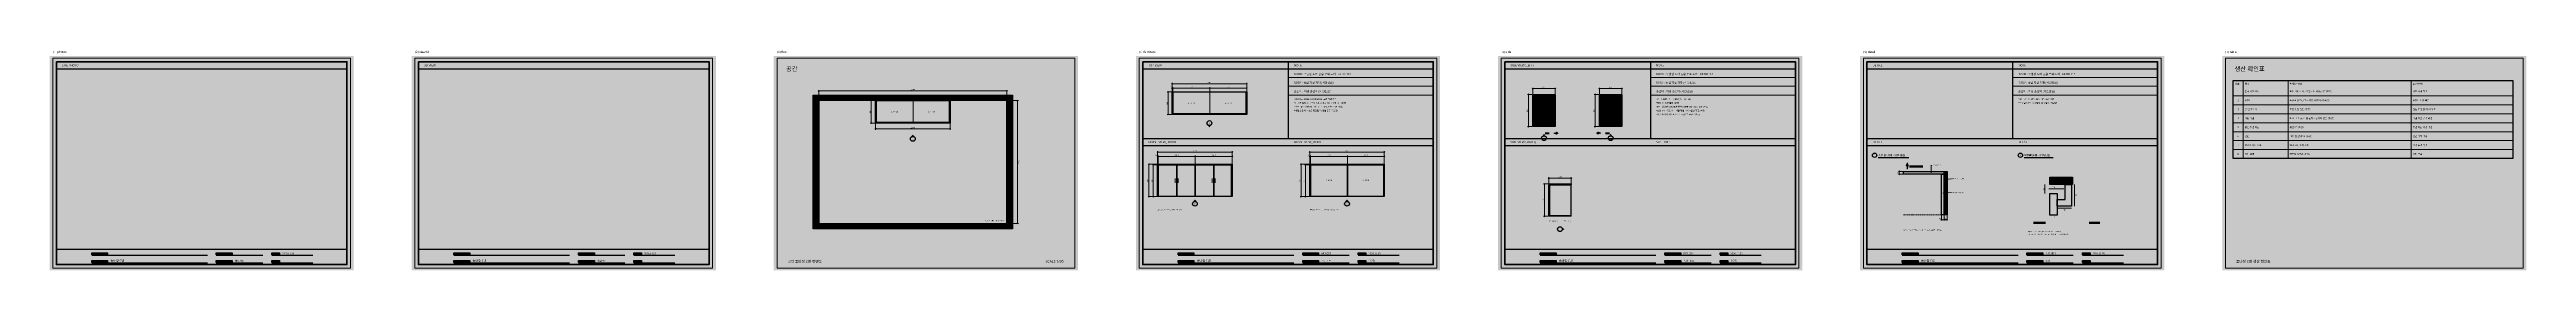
# Model space of a CAD drawing. Header units: millimetres. Extents: x 0 to 3420, y 0 to 304.
import ezdxf
from ezdxf.enums import TextEntityAlignment as Align

# ---------------------------------------------------------------- set-up
doc = ezdxf.new("R2010")
doc.units = ezdxf.units.MM
for name, color, linetype, lineweight, true_color in [('BG', 7, 'Continuous', 0, 0xffffff), ('DIM', 7, 'Continuous', 13, 0x969696), ('FRAME', 7, 'Continuous', 100, 0x000000), ('NOTE_BLUE', 7, 'Continuous', 9, 0x0000ff), ('NOTE_RED', 7, 'Continuous', 25, 0xde0038), ('OUTLINE', 7, 'Continuous', 25, 0x000000), ('SHEET_FRAME_INFO', 7, 'Continuous', 0, 0x5a5a5a), ('TEXT', 7, 'Continuous', 13, 0x000000), ('THIN', 7, 'Continuous', 5, 0x6e6e6e)]:
    doc.layers.add(name, color=color, linetype=linetype, lineweight=lineweight, true_color=true_color)
doc.styles.add('MALGUN', font='malgun.ttf')

msp = doc.modelspace()

# ---------------------------------------------------------------- linework, layer by layer
at = {"layer": 'BG', "lineweight": 0, "true_color": 0xffffff}
for points in [[(0, 0), (420, 0), (0, 297), (420, 297)], [(500, 0), (920, 0), (500, 297), (920, 297)], [(1000, 0), (1420, 0), (1000, 297), (1420, 297)], [(1500, 0), (1920, 0), (1500, 297), (1920, 297)], [(2000, 0), (2420, 0), (2000, 297), (2420, 297)], [(2500, 0), (2920, 0), (2500, 297), (2920, 297)], [(3000, 0), (3420, 0), (3000, 297), (3420, 297)]]:
    msp.add_solid(points, dxfattribs=at)
at = {"layer": 'DIM', "lineweight": 13, "true_color": 0x969696}
for p, q in [((1061.2, 248.5), (1322.8, 248.5)), ((1062, 243.3), (1062, 249.7)), ((1322, 243.3), (1322, 249.7)), ((1549.2, 247), (1543.3, 247)), ((1544.5, 247.8), (1544.5, 215.2)), ((1549.2, 258.5), (1653.8, 258.5)), ((1549.2, 252.5), (1653.8, 252.5)), ((1550, 247.8), (1550, 259.7)), ((1550, 247.8), (1550, 253.7)), ((1550.9, 247.8), (1550.9, 253.7)), ((1601.95, 247.8), (1601.95, 253.7)), ((1653, 247.8), (1653, 259.7)), ((1653, 247.8), (1653, 253.7)), ((2047.2, 243.6), (2040.8, 243.6)), ((2042, 244.4), (2042, 198.2)), ((2047.2, 251.6), (2079.8, 251.6)), ((2048, 244.4), (2048, 252.8)), ((2079, 244.4), (2079, 252.8)), ((2139.2, 243.6), (2132.8, 243.6)), ((2134, 244.4), (2134, 198.2)), ((2139.2, 251.6), (2171.8, 251.6)), ((2140, 244.4), (2140, 252.8)), ((2171, 244.4), (2171, 252.8)), ((1139.7, 235), (1133.3, 235)), ((1134.5, 235.8), (1134.5, 203.2)), ((1330.3, 235), (1337.7, 235)), ((1336.5, 235.8), (1336.5, 64.2)), ((1549.2, 216), (1543.3, 216)), ((1139.7, 204), (1133.3, 204)), ((1139.7, 196), (1244.3, 196)), ((1140.5, 203.2), (1140.5, 194.8)), ((1243.5, 203.2), (1243.5, 194.8)), ((2047.2, 199), (2040.8, 199)), ((2139.2, 199), (2132.8, 199)), ((1529.2, 146.8), (1516.8, 146.8)), ((1518, 147.6), (1518, 101.4)), ((1529.2, 146.2), (1522.8, 146.2)), ((1524, 147), (1524, 101.4)), ((1529.2, 163.8), (1633.8, 163.8)), ((1529.2, 157.8), (1633.8, 157.8)), ((1530, 147.6), (1530, 165)), ((1530, 147.6), (1530, 159)), ((1530.9, 147.6), (1530.9, 159)), ((1581.95, 147.6), (1581.95, 159)), ((1633, 147.6), (1633, 165)), ((1633, 147.6), (1633, 159)), ((1739.2, 146.8), (1726.8, 146.8)), ((1728, 147.6), (1728, 101.4)), ((1739.2, 146.2), (1732.8, 146.2)), ((1734, 147), (1734, 101.4)), ((1739.2, 163.8), (1843.8, 163.8)), ((1739.2, 157.8), (1843.8, 157.8)), ((1740, 147.6), (1740, 165)), ((1740, 147.6), (1740, 159)), ((1740.9, 147.6), (1740.9, 159)), ((1791.95, 147.6), (1791.95, 159)), ((1843, 147.6), (1843, 165)), ((1843, 147.6), (1843, 159)), ((2559.2, 137), (2552.8, 137)), ((2554, 137.8), (2554, 132.2)), ((2069.2, 119.6), (2062.8, 119.6)), ((2064, 120.4), (2064, 74.2)), ((2069.2, 127.6), (2101.8, 127.6)), ((2070, 120.4), (2070, 128.8)), ((2101, 120.4), (2101, 128.8)), ((2559.2, 133), (2552.8, 133)), ((1529.2, 102.2), (1516.8, 102.2)), ((1529.2, 102.2), (1522.8, 102.2)), ((1739.2, 102.2), (1726.8, 102.2)), ((1739.2, 102.2), (1732.8, 102.2)), ((2069.2, 75), (2062.8, 75)), ((2611.6, 70), (2620.8, 70)), ((2612.4, 76.2), (2612.4, 68.8)), ((2616, 76.2), (2616, 68.8)), ((2620, 76.2), (2620, 68.8)), ((1330.3, 65), (1337.7, 65))]:
    msp.add_line(p, q, dxfattribs=at)
at = {"layer": 'DIM', "lineweight": 13, "true_color": 0x5a5a5a}
for p, q in [((1061.3, 247.8), (1062.7, 249.2)), ((1321.3, 247.8), (1322.7, 249.2)), ((1543.8, 246.3), (1545.2, 247.7)), ((1549.3, 257.8), (1550.7, 259.2)), ((1549.3, 251.8), (1550.7, 253.2)), ((1550.2, 251.8), (1551.6, 253.2)), ((1601.25, 251.8), (1602.65, 253.2)), ((1652.3, 257.8), (1653.7, 259.2)), ((1652.3, 251.8), (1653.7, 253.2)), ((2041.3, 242.9), (2042.7, 244.3)), ((2047.3, 250.9), (2048.7, 252.3)), ((2078.3, 250.9), (2079.7, 252.3)), ((2133.3, 242.9), (2134.7, 244.3)), ((2139.3, 250.9), (2140.7, 252.3)), ((2170.3, 250.9), (2171.7, 252.3)), ((1133.8, 234.3), (1135.2, 235.7)), ((1335.8, 234.3), (1337.2, 235.7)), ((1543.8, 215.3), (1545.2, 216.7)), ((1133.8, 203.3), (1135.2, 204.7)), ((1139.8, 195.3), (1141.2, 196.7)), ((1242.8, 195.3), (1244.2, 196.7)), ((2041.3, 198.3), (2042.7, 199.7)), ((2133.3, 198.3), (2134.7, 199.7)), ((1517.3, 146.1), (1518.7, 147.5)), ((1523.3, 145.5), (1524.7, 146.9)), ((1529.3, 163.1), (1530.7, 164.5)), ((1529.3, 157.1), (1530.7, 158.5)), ((1530.2, 157.1), (1531.6, 158.5)), ((1581.25, 157.1), (1582.65, 158.5)), ((1632.3, 163.1), (1633.7, 164.5)), ((1632.3, 157.1), (1633.7, 158.5)), ((1727.3, 146.1), (1728.7, 147.5)), ((1733.3, 145.5), (1734.7, 146.9)), ((1739.3, 163.1), (1740.7, 164.5)), ((1739.3, 157.1), (1740.7, 158.5)), ((1740.2, 157.1), (1741.6, 158.5)), ((1791.25, 157.1), (1792.65, 158.5)), ((1842.3, 163.1), (1843.7, 164.5)), ((1842.3, 157.1), (1843.7, 158.5)), ((2553.3, 136.3), (2554.7, 137.7)), ((1517.3, 101.5), (1518.7, 102.9)), ((1523.3, 101.5), (1524.7, 102.9)), ((1727.3, 101.5), (1728.7, 102.9)), ((1733.3, 101.5), (1734.7, 102.9)), ((2063.3, 118.9), (2064.7, 120.3)), ((2069.3, 126.9), (2070.7, 128.3)), ((2100.3, 126.9), (2101.7, 128.3)), ((2553.3, 132.3), (2554.7, 133.7)), ((2063.3, 74.3), (2064.7, 75.7)), ((2611.7, 69.3), (2613.1, 70.7)), ((2615.3, 69.3), (2616.7, 70.7)), ((2619.3, 69.3), (2620.7, 70.7)), ((1335.8, 64.3), (1337.2, 65.7))]:
    msp.add_line(p, q, dxfattribs=at)
at = {"layer": 'FRAME', "lineweight": 25, "true_color": 0x000000}
for p, q in [((9.4, 279), (410.6, 279)), ((509.4, 279), (910.6, 279)), ((1509.4, 279), (1910.6, 279)), ((1710.3, 288.4), (1710.3, 182.7)), ((2009.4, 279), (2410.6, 279)), ((2210.3, 288.4), (2210.3, 182.7)), ((2509.4, 279), (2910.6, 279)), ((2710.3, 288.4), (2710.3, 182.7)), ((1509.4, 182.7), (1910.6, 182.7)), ((1509.4, 172.8), (1910.6, 172.8)), ((2009.4, 182.7), (2410.6, 182.7)), ((2009.4, 172.8), (2410.6, 172.8)), ((2509.4, 182.7), (2910.6, 182.7)), ((2509.4, 172.8), (2910.6, 172.8)), ((2525, 156.2), (2567.34, 156.2)), ((2726.3, 156.2), (2766.51, 156.2)), ((9.4, 29.5), (410.6, 29.5)), ((509.4, 29.5), (910.6, 29.5)), ((1509.4, 29.5), (1910.6, 29.5)), ((2009.4, 29.5), (2410.6, 29.5)), ((2509.4, 29.5), (2910.6, 29.5))]:
    msp.add_line(p, q, dxfattribs=at)
at = {"layer": 'FRAME', "lineweight": 13, "true_color": 0x000000}
for p, q in [((1710.3, 266.9), (1910.6, 266.9)), ((1710.3, 254.9), (1910.6, 254.9)), ((1710.3, 242.8), (1910.6, 242.8)), ((2210.3, 266.9), (2410.6, 266.9)), ((2210.3, 254.9), (2410.6, 254.9)), ((2210.3, 242.8), (2410.6, 242.8)), ((2710.3, 266.9), (2910.6, 266.9)), ((2710.3, 254.9), (2910.6, 254.9)), ((2710.3, 242.8), (2910.6, 242.8)), ((3015, 241.6), (3401, 241.6)), ((3029, 263), (3029, 154.8)), ((3091, 263), (3091, 154.8)), ((3261, 263), (3261, 154.8)), ((3015, 229.2), (3401, 229.2)), ((3015, 216.8), (3401, 216.8)), ((3015, 204.4), (3401, 204.4)), ((3015, 192), (3401, 192)), ((3015, 179.6), (3401, 179.6)), ((3015, 167.2), (3401, 167.2))]:
    msp.add_line(p, q, dxfattribs=at)
for points in [[(4.5, 293.8), (415.5, 293.8), (415.5, 3.1), (4.5, 3.1)], [(504.5, 293.8), (915.5, 293.8), (915.5, 3.1), (504.5, 3.1)], [(1004.5, 293.8), (1415.5, 293.8), (1415.5, 3.1), (1004.5, 3.1)], [(1504.5, 293.8), (1915.5, 293.8), (1915.5, 3.1), (1504.5, 3.1)], [(2004.5, 293.8), (2415.5, 293.8), (2415.5, 3.1), (2004.5, 3.1)], [(2504.5, 293.8), (2915.5, 293.8), (2915.5, 3.1), (2504.5, 3.1)], [(3004.5, 293.8), (3415.5, 293.8), (3415.5, 3.1), (3004.5, 3.1)]]:
    msp.add_lwpolyline(points, close=True, dxfattribs=at)
at = {"layer": 'FRAME', "lineweight": 100, "true_color": 0x000000}
for points in [[(9.4, 288.9), (410.6, 288.9), (410.6, 8), (9.4, 8)], [(509.4, 288.9), (910.6, 288.9), (910.6, 8), (509.4, 8)], [(1509.4, 288.9), (1910.6, 288.9), (1910.6, 8), (1509.4, 8)], [(2009.4, 288.9), (2410.6, 288.9), (2410.6, 8), (2009.4, 8)], [(2509.4, 288.9), (2910.6, 288.9), (2910.6, 8), (2509.4, 8)]]:
    msp.add_lwpolyline(points, close=True, dxfattribs=at)
at = {"layer": 'FRAME', "lineweight": 25, "true_color": 0x000000}
msp.add_lwpolyline([(3015, 263), (3401, 263), (3401, 154.8), (3015, 154.8)], close=True, dxfattribs=at)
at = {"layer": 'FRAME', "lineweight": 0, "true_color": 0x555555}
for points in [[(3015, 263), (3401, 263), (3015, 254), (3401, 254)], [(58.2, 24.3), (80.2, 24.3), (58.2, 21.6), (80.2, 21.6)], [(58.2, 13.6), (80.2, 13.6), (58.2, 10.9), (80.2, 10.9)], [(230.3, 24.3), (252.3, 24.3), (230.3, 21.6), (252.3, 21.6)], [(230.3, 13.6), (252.3, 13.6), (230.3, 10.9), (252.3, 10.9)], [(306.9, 24.3), (317.4, 24.3), (306.9, 21.6), (317.4, 21.6)], [(306.9, 13.6), (317.4, 13.6), (306.9, 10.9), (317.4, 10.9)], [(558.2, 24.3), (580.2, 24.3), (558.2, 21.6), (580.2, 21.6)], [(558.2, 13.6), (580.2, 13.6), (558.2, 10.9), (580.2, 10.9)], [(730.3, 24.3), (752.3, 24.3), (730.3, 21.6), (752.3, 21.6)], [(730.3, 13.6), (752.3, 13.6), (730.3, 10.9), (752.3, 10.9)], [(806.9, 24.3), (817.4, 24.3), (806.9, 21.6), (817.4, 21.6)], [(806.9, 13.6), (817.4, 13.6), (806.9, 10.9), (817.4, 10.9)], [(1558.2, 24.3), (1580.2, 24.3), (1558.2, 21.6), (1580.2, 21.6)], [(1558.2, 13.6), (1580.2, 13.6), (1558.2, 10.9), (1580.2, 10.9)], [(1730.3, 24.3), (1752.3, 24.3), (1730.3, 21.6), (1752.3, 21.6)], [(1730.3, 13.6), (1752.3, 13.6), (1730.3, 10.9), (1752.3, 10.9)], [(1806.9, 24.3), (1817.4, 24.3), (1806.9, 21.6), (1817.4, 21.6)], [(1806.9, 13.6), (1817.4, 13.6), (1806.9, 10.9), (1817.4, 10.9)], [(2058.2, 24.3), (2080.2, 24.3), (2058.2, 21.6), (2080.2, 21.6)], [(2058.2, 13.6), (2080.2, 13.6), (2058.2, 10.9), (2080.2, 10.9)], [(2230.3, 24.3), (2252.3, 24.3), (2230.3, 21.6), (2252.3, 21.6)], [(2230.3, 13.6), (2252.3, 13.6), (2230.3, 10.9), (2252.3, 10.9)], [(2306.9, 24.3), (2317.4, 24.3), (2306.9, 21.6), (2317.4, 21.6)], [(2306.9, 13.6), (2317.4, 13.6), (2306.9, 10.9), (2317.4, 10.9)], [(2558.2, 24.3), (2580.2, 24.3), (2558.2, 21.6), (2580.2, 21.6)], [(2558.2, 13.6), (2580.2, 13.6), (2558.2, 10.9), (2580.2, 10.9)], [(2730.3, 24.3), (2752.3, 24.3), (2730.3, 21.6), (2752.3, 21.6)], [(2730.3, 13.6), (2752.3, 13.6), (2730.3, 10.9), (2752.3, 10.9)], [(2806.9, 24.3), (2817.4, 24.3), (2806.9, 21.6), (2817.4, 21.6)], [(2806.9, 13.6), (2817.4, 13.6), (2806.9, 10.9), (2817.4, 10.9)]]:
    msp.add_solid(points, dxfattribs=at)
at = {"layer": 'NOTE_BLUE', "lineweight": 9, "true_color": 0x0000ff}
for p, q in [((2598, 145.7), (2598, 135)), ((2626, 107.7), (2614.2, 107)), ((2626, 126.7), (2618, 126)), ((2755, 119), (2755, 106.5)), ((2760.5, 113), (2781, 113)), ((2796, 119), (2796, 89)), ((2772, 86), (2792, 86))]:
    msp.add_line(p, q, dxfattribs=at)
at = {"layer": 'OUTLINE', "lineweight": 25, "true_color": 0x000000}
for p, q in [((1530.9, 102.2), (1530.9, 146.2)), ((1581.95, 102.2), (1581.95, 146.2)), ((58.2, 20.8), (218, 20.8)), ((58.2, 10.6), (218, 10.6)), ((230.3, 20.8), (294.3, 20.8)), ((230.3, 10.6), (294.3, 10.6)), ((306.9, 20.8), (363.4, 20.8)), ((306.9, 10.6), (363.4, 10.6)), ((558.2, 20.8), (718, 20.8)), ((558.2, 10.6), (718, 10.6)), ((730.3, 20.8), (794.3, 20.8)), ((730.3, 10.6), (794.3, 10.6)), ((806.9, 20.8), (863.4, 20.8)), ((806.9, 10.6), (863.4, 10.6)), ((1558.2, 20.8), (1718, 20.8)), ((1558.2, 10.6), (1718, 10.6)), ((1730.3, 20.8), (1794.3, 20.8)), ((1730.3, 10.6), (1794.3, 10.6)), ((1806.9, 20.8), (1863.4, 20.8)), ((1806.9, 10.6), (1863.4, 10.6)), ((2058.2, 20.8), (2218, 20.8)), ((2058.2, 10.6), (2218, 10.6)), ((2230.3, 20.8), (2294.3, 20.8)), ((2230.3, 10.6), (2294.3, 10.6)), ((2306.9, 20.8), (2363.4, 20.8)), ((2306.9, 10.6), (2363.4, 10.6)), ((2558.2, 20.8), (2718, 20.8)), ((2558.2, 10.6), (2718, 10.6)), ((2730.3, 20.8), (2794.3, 20.8)), ((2730.3, 10.6), (2794.3, 10.6)), ((2806.9, 20.8), (2863.4, 20.8)), ((2806.9, 10.6), (2863.4, 10.6))]:
    msp.add_line(p, q, dxfattribs=at)
for points in [[(1054.5, 242.5), (1329.5, 242.5), (1329.5, 235), (1054.5, 235)], [(1550, 247), (1550.9, 247), (1550.9, 216), (1550, 216)], [(1550, 247), (1653, 247), (1653, 216), (1550, 216)], [(1652.1, 247), (1653, 247), (1653, 216), (1652.1, 216)], [(2048, 243.6), (2079, 243.6), (2079, 243), (2048, 243)], [(2048, 243), (2079, 243), (2079, 199), (2048, 199)], [(2140, 243.6), (2171, 243.6), (2171, 243), (2140, 243)], [(2140, 243), (2171, 243), (2171, 199), (2140, 199)], [(1054.5, 235), (1062, 235), (1062, 65), (1054.5, 65)], [(1140.5, 235), (1141.4, 235), (1141.4, 204), (1140.5, 204)], [(1140.5, 235), (1243.5, 235), (1243.5, 204), (1140.5, 204)], [(1242.6, 235), (1243.5, 235), (1243.5, 204), (1242.6, 204)], [(1322, 235), (1329.5, 235), (1329.5, 65), (1322, 65)], [(1530, 146.8), (1633, 146.8), (1633, 146.2), (1530, 146.2)], [(1530, 146.2), (1633, 146.2), (1633, 102.2), (1530, 102.2)], [(1530, 146.2), (1530.9, 146.2), (1530.9, 102.2), (1530, 102.2)], [(1531.05, 146), (1556.35, 146), (1556.35, 102.4), (1531.05, 102.4)], [(1556.5, 146), (1581.8, 146), (1581.8, 102.4), (1556.5, 102.4)], [(1582.1, 146), (1607.4, 146), (1607.4, 102.4), (1582.1, 102.4)], [(1607.55, 146), (1632.85, 146), (1632.85, 102.4), (1607.55, 102.4)], [(1632.1, 146.2), (1633, 146.2), (1633, 102.2), (1632.1, 102.2)], [(1740, 146.8), (1843, 146.8), (1843, 146.2), (1740, 146.2)], [(1740, 146.2), (1843, 146.2), (1843, 102.2), (1740, 102.2)], [(1740, 146.2), (1740.9, 146.2), (1740.9, 102.2), (1740, 102.2)], [(1842.1, 146.2), (1843, 146.2), (1843, 102.2), (1842.1, 102.2)], [(2560, 137), (2616, 137), (2616, 133), (2560, 133)], [(2616, 137), (2620, 137), (2620, 77), (2616, 77)], [(2070, 119.6), (2101, 119.6), (2101, 119), (2070, 119)], [(2070, 117.75), (2071, 117.75), (2071, 75.2), (2070, 75.2)], [(2071, 119), (2100.55, 119), (2100.55, 75), (2071, 75)], [(2612.4, 133), (2616, 133), (2616, 77), (2612.4, 77)], [(2762, 129), (2793, 129), (2793, 119), (2762, 119)], [(2762, 106.5), (2772, 106.5), (2772, 76.5), (2762, 76.5)], [(2783, 119), (2792, 119), (2792, 89), (2772, 89), (2772, 98), (2783, 98)], [(1054.5, 65), (1329.5, 65), (1329.5, 57.5), (1054.5, 57.5)], [(58.2, 24.3), (80.2, 24.3), (80.2, 21.6), (58.2, 21.6)], [(58.2, 13.6), (80.2, 13.6), (80.2, 10.9), (58.2, 10.9)], [(230.3, 24.3), (252.3, 24.3), (252.3, 21.6), (230.3, 21.6)], [(230.3, 13.6), (252.3, 13.6), (252.3, 10.9), (230.3, 10.9)], [(306.9, 24.3), (317.4, 24.3), (317.4, 21.6), (306.9, 21.6)], [(306.9, 13.6), (317.4, 13.6), (317.4, 10.9), (306.9, 10.9)], [(558.2, 24.3), (580.2, 24.3), (580.2, 21.6), (558.2, 21.6)], [(558.2, 13.6), (580.2, 13.6), (580.2, 10.9), (558.2, 10.9)], [(730.3, 24.3), (752.3, 24.3), (752.3, 21.6), (730.3, 21.6)], [(730.3, 13.6), (752.3, 13.6), (752.3, 10.9), (730.3, 10.9)], [(806.9, 24.3), (817.4, 24.3), (817.4, 21.6), (806.9, 21.6)], [(806.9, 13.6), (817.4, 13.6), (817.4, 10.9), (806.9, 10.9)], [(1558.2, 24.3), (1580.2, 24.3), (1580.2, 21.6), (1558.2, 21.6)], [(1558.2, 13.6), (1580.2, 13.6), (1580.2, 10.9), (1558.2, 10.9)], [(1730.3, 24.3), (1752.3, 24.3), (1752.3, 21.6), (1730.3, 21.6)], [(1730.3, 13.6), (1752.3, 13.6), (1752.3, 10.9), (1730.3, 10.9)], [(1806.9, 24.3), (1817.4, 24.3), (1817.4, 21.6), (1806.9, 21.6)], [(1806.9, 13.6), (1817.4, 13.6), (1817.4, 10.9), (1806.9, 10.9)], [(2058.2, 24.3), (2080.2, 24.3), (2080.2, 21.6), (2058.2, 21.6)], [(2058.2, 13.6), (2080.2, 13.6), (2080.2, 10.9), (2058.2, 10.9)], [(2230.3, 24.3), (2252.3, 24.3), (2252.3, 21.6), (2230.3, 21.6)], [(2230.3, 13.6), (2252.3, 13.6), (2252.3, 10.9), (2230.3, 10.9)], [(2306.9, 24.3), (2317.4, 24.3), (2317.4, 21.6), (2306.9, 21.6)], [(2306.9, 13.6), (2317.4, 13.6), (2317.4, 10.9), (2306.9, 10.9)], [(2558.2, 24.3), (2580.2, 24.3), (2580.2, 21.6), (2558.2, 21.6)], [(2558.2, 13.6), (2580.2, 13.6), (2580.2, 10.9), (2558.2, 10.9)], [(2730.3, 24.3), (2752.3, 24.3), (2752.3, 21.6), (2730.3, 21.6)], [(2730.3, 13.6), (2752.3, 13.6), (2752.3, 10.9), (2730.3, 10.9)], [(2806.9, 24.3), (2817.4, 24.3), (2817.4, 21.6), (2806.9, 21.6)], [(2806.9, 13.6), (2817.4, 13.6), (2817.4, 10.9), (2806.9, 10.9)]]:
    msp.add_lwpolyline(points, close=True, dxfattribs=at)
for centre, radius in [((1601.5, 204), 3.3), ((1192, 182), 3.3), ((2063.5, 183), 3.3), ((2155.5, 183), 3.3), ((2520, 159.3), 3), ((2721.3, 159.3), 3), ((1581.5, 92.2), 3.3), ((1791.5, 92.2), 3.3), ((2085.5, 57), 3.3)]:
    msp.add_circle(centre, radius, dxfattribs=at)
at = {"layer": 'OUTLINE', "lineweight": 0, "true_color": 0x000000}
for points in [[(1189.6, 185.3), (1194.4, 185.3), (1192, 187.9)], [(1599.1, 200.7), (1603.9, 200.7), (1601.5, 198.1)], [(2061.1, 186.3), (2065.9, 186.3), (2063.5, 188.9)], [(2077, 189.3), (2084, 190), (2080.85, 192.1)], [(2077, 189.3), (2080.85, 192.1), (2080.85, 190.7)], [(2077, 189.3), (2080.85, 190.7), (2077, 190.7)], [(2077, 189.3), (2080.85, 187.9), (2084, 190)], [(2077, 189.3), (2080.85, 189.3), (2080.85, 187.9)], [(2142, 190.7), (2138.15, 192.1), (2135, 190)], [(2142, 190.7), (2135, 190), (2138.15, 187.9)], [(2142, 190.7), (2138.15, 190.7), (2138.15, 192.1)], [(2142, 190.7), (2138.15, 187.9), (2138.15, 189.3)], [(2142, 190.7), (2138.15, 189.3), (2142, 189.3)], [(2153.1, 186.3), (2157.9, 186.3), (2155.5, 188.9)], [(2565.7, 140), (2565, 150), (2562.9, 145.5)], [(2565.7, 140), (2562.9, 145.5), (2564.3, 145.5)], [(2565.7, 140), (2564.3, 145.5), (2564.3, 140)], [(2565.7, 140), (2567.1, 145.5), (2565, 150)], [(2565.7, 140), (2565.7, 145.5), (2567.1, 145.5)], [(1579.1, 95.5), (1583.9, 95.5), (1581.5, 98.1)], [(1789.1, 95.5), (1793.9, 95.5), (1791.5, 98.1)], [(2088.8, 59.4), (2088.8, 54.6), (2091.4, 57)]]:
    msp.add_solid(points, dxfattribs=at)
at = {"layer": 'OUTLINE', "lineweight": 0, "true_color": 0xe1e1e1}
for points in [[(2064.82, 190.98), (2071, 190.98), (2064.82, 188.23), (2071, 188.23)], [(2148, 190.98), (2154.18, 190.98), (2148, 188.23), (2154.18, 188.23)], [(2568, 145.34), (2586.61, 145.34), (2568, 142.09), (2586.61, 142.09)], [(2739, 67.16), (2756.34, 67.16), (2739, 64.16), (2756.34, 64.16)], [(2815.94, 67.16), (2831, 67.16), (2815.94, 64.16), (2831, 64.16)]]:
    msp.add_solid(points, dxfattribs=at)
at = {"layer": 'OUTLINE', "lineweight": 0, "true_color": 0x0000ff}
msp.add_solid([(2781, 113), (2779.4, 113.8), (2779.4, 112.2)], dxfattribs=at)
at = {"layer": 'THIN', "lineweight": 5, "true_color": 0xa5a5a5}
for p, q in [((1054.5, 240.9), (1056.1, 242.5)), ((1054.5, 239.3), (1057.7, 242.5)), ((1054.5, 237.7), (1059.3, 242.5)), ((1054.5, 236.1), (1060.9, 242.5)), ((1055, 235), (1062.5, 242.5)), ((1056.6, 235), (1064.1, 242.5)), ((1058.2, 235), (1065.7, 242.5)), ((1059.8, 235), (1067.3, 242.5)), ((1061.4, 235), (1068.9, 242.5)), ((1063, 235), (1070.5, 242.5)), ((1064.6, 235), (1072.1, 242.5)), ((1066.2, 235), (1073.7, 242.5)), ((1067.8, 235), (1075.3, 242.5)), ((1069.4, 235), (1076.9, 242.5)), ((1071, 235), (1078.5, 242.5)), ((1072.6, 235), (1080.1, 242.5)), ((1074.2, 235), (1081.7, 242.5)), ((1075.8, 235), (1083.3, 242.5)), ((1077.4, 235), (1084.9, 242.5)), ((1079, 235), (1086.5, 242.5)), ((1080.6, 235), (1088.1, 242.5)), ((1082.2, 235), (1089.7, 242.5)), ((1083.8, 235), (1091.3, 242.5)), ((1085.4, 235), (1092.9, 242.5)), ((1087, 235), (1094.5, 242.5)), ((1088.6, 235), (1096.1, 242.5)), ((1090.2, 235), (1097.7, 242.5)), ((1091.8, 235), (1099.3, 242.5)), ((1093.4, 235), (1100.9, 242.5)), ((1095, 235), (1102.5, 242.5)), ((1096.6, 235), (1104.1, 242.5)), ((1098.2, 235), (1105.7, 242.5)), ((1099.8, 235), (1107.3, 242.5)), ((1101.4, 235), (1108.9, 242.5)), ((1103, 235), (1110.5, 242.5)), ((1104.6, 235), (1112.1, 242.5)), ((1106.2, 235), (1113.7, 242.5)), ((1107.8, 235), (1115.3, 242.5)), ((1109.4, 235), (1116.9, 242.5)), ((1111, 235), (1118.5, 242.5)), ((1112.6, 235), (1120.1, 242.5)), ((1114.2, 235), (1121.7, 242.5)), ((1115.8, 235), (1123.3, 242.5)), ((1117.4, 235), (1124.9, 242.5)), ((1119, 235), (1126.5, 242.5)), ((1120.6, 235), (1128.1, 242.5)), ((1122.2, 235), (1129.7, 242.5)), ((1123.8, 235), (1131.3, 242.5)), ((1125.4, 235), (1132.9, 242.5)), ((1127, 235), (1134.5, 242.5)), ((1128.6, 235), (1136.1, 242.5)), ((1130.2, 235), (1137.7, 242.5)), ((1131.8, 235), (1139.3, 242.5)), ((1133.4, 235), (1140.9, 242.5)), ((1135, 235), (1142.5, 242.5)), ((1136.6, 235), (1144.1, 242.5)), ((1138.2, 235), (1145.7, 242.5)), ((1139.8, 235), (1147.3, 242.5)), ((1141.4, 235), (1148.9, 242.5)), ((1143, 235), (1150.5, 242.5)), ((1144.6, 235), (1152.1, 242.5)), ((1146.2, 235), (1153.7, 242.5)), ((1147.8, 235), (1155.3, 242.5)), ((1149.4, 235), (1156.9, 242.5)), ((1151, 235), (1158.5, 242.5)), ((1152.6, 235), (1160.1, 242.5)), ((1154.2, 235), (1161.7, 242.5)), ((1155.8, 235), (1163.3, 242.5)), ((1157.4, 235), (1164.9, 242.5)), ((1159, 235), (1166.5, 242.5)), ((1160.6, 235), (1168.1, 242.5)), ((1162.2, 235), (1169.7, 242.5)), ((1163.8, 235), (1171.3, 242.5)), ((1165.4, 235), (1172.9, 242.5)), ((1167, 235), (1174.5, 242.5)), ((1168.6, 235), (1176.1, 242.5)), ((1170.2, 235), (1177.7, 242.5)), ((1171.8, 235), (1179.3, 242.5)), ((1173.4, 235), (1180.9, 242.5)), ((1175, 235), (1182.5, 242.5)), ((1176.6, 235), (1184.1, 242.5)), ((1178.2, 235), (1185.7, 242.5)), ((1179.8, 235), (1187.3, 242.5)), ((1181.4, 235), (1188.9, 242.5)), ((1183, 235), (1190.5, 242.5)), ((1184.6, 235), (1192.1, 242.5)), ((1186.2, 235), (1193.7, 242.5)), ((1187.8, 235), (1195.3, 242.5)), ((1189.4, 235), (1196.9, 242.5)), ((1191, 235), (1198.5, 242.5)), ((1192.6, 235), (1200.1, 242.5)), ((1194.2, 235), (1201.7, 242.5)), ((1195.8, 235), (1203.3, 242.5)), ((1197.4, 235), (1204.9, 242.5)), ((1199, 235), (1206.5, 242.5)), ((1200.6, 235), (1208.1, 242.5)), ((1202.2, 235), (1209.7, 242.5)), ((1203.8, 235), (1211.3, 242.5)), ((1205.4, 235), (1212.9, 242.5)), ((1207, 235), (1214.5, 242.5)), ((1208.6, 235), (1216.1, 242.5)), ((1210.2, 235), (1217.7, 242.5)), ((1211.8, 235), (1219.3, 242.5)), ((1213.4, 235), (1220.9, 242.5)), ((1215, 235), (1222.5, 242.5)), ((1216.6, 235), (1224.1, 242.5)), ((1218.2, 235), (1225.7, 242.5)), ((1219.8, 235), (1227.3, 242.5)), ((1221.4, 235), (1228.9, 242.5)), ((1223, 235), (1230.5, 242.5)), ((1224.6, 235), (1232.1, 242.5)), ((1226.2, 235), (1233.7, 242.5)), ((1227.8, 235), (1235.3, 242.5)), ((1229.4, 235), (1236.9, 242.5)), ((1231, 235), (1238.5, 242.5)), ((1232.6, 235), (1240.1, 242.5)), ((1234.2, 235), (1241.7, 242.5)), ((1235.8, 235), (1243.3, 242.5)), ((1237.4, 235), (1244.9, 242.5)), ((1239, 235), (1246.5, 242.5)), ((1240.6, 235), (1248.1, 242.5)), ((1242.2, 235), (1249.7, 242.5)), ((1243.8, 235), (1251.3, 242.5)), ((1245.4, 235), (1252.9, 242.5)), ((1247, 235), (1254.5, 242.5)), ((1248.6, 235), (1256.1, 242.5)), ((1250.2, 235), (1257.7, 242.5)), ((1251.8, 235), (1259.3, 242.5)), ((1253.4, 235), (1260.9, 242.5)), ((1255, 235), (1262.5, 242.5)), ((1256.6, 235), (1264.1, 242.5)), ((1258.2, 235), (1265.7, 242.5)), ((1259.8, 235), (1267.3, 242.5)), ((1261.4, 235), (1268.9, 242.5)), ((1263, 235), (1270.5, 242.5)), ((1264.6, 235), (1272.1, 242.5)), ((1266.2, 235), (1273.7, 242.5)), ((1267.8, 235), (1275.3, 242.5)), ((1269.4, 235), (1276.9, 242.5)), ((1271, 235), (1278.5, 242.5)), ((1272.6, 235), (1280.1, 242.5)), ((1274.2, 235), (1281.7, 242.5)), ((1275.8, 235), (1283.3, 242.5)), ((1277.4, 235), (1284.9, 242.5)), ((1279, 235), (1286.5, 242.5)), ((1280.6, 235), (1288.1, 242.5)), ((1282.2, 235), (1289.7, 242.5)), ((1283.8, 235), (1291.3, 242.5)), ((1285.4, 235), (1292.9, 242.5)), ((1287, 235), (1294.5, 242.5)), ((1288.6, 235), (1296.1, 242.5)), ((1290.2, 235), (1297.7, 242.5)), ((1291.8, 235), (1299.3, 242.5)), ((1293.4, 235), (1300.9, 242.5)), ((1295, 235), (1302.5, 242.5)), ((1296.6, 235), (1304.1, 242.5)), ((1298.2, 235), (1305.7, 242.5)), ((1299.8, 235), (1307.3, 242.5)), ((1301.4, 235), (1308.9, 242.5)), ((1303, 235), (1310.5, 242.5)), ((1304.6, 235), (1312.1, 242.5)), ((1306.2, 235), (1313.7, 242.5)), ((1307.8, 235), (1315.3, 242.5)), ((1309.4, 235), (1316.9, 242.5)), ((1311, 235), (1318.5, 242.5)), ((1312.6, 235), (1320.1, 242.5)), ((1314.2, 235), (1321.7, 242.5)), ((1315.8, 235), (1323.3, 242.5)), ((1317.4, 235), (1324.9, 242.5)), ((1319, 235), (1326.5, 242.5)), ((1320.6, 235), (1328.1, 242.5)), ((1322.2, 235), (1329.5, 242.3)), ((1323.8, 235), (1329.5, 240.7)), ((1550, 246.55), (1550.45, 247)), ((1550, 246.1), (1550.9, 247)), ((1550, 245.65), (1550.9, 246.55)), ((1550, 245.2), (1550.9, 246.1)), ((1550, 244.75), (1550.9, 245.65)), ((1550, 244.3), (1550.9, 245.2)), ((1550, 243.85), (1550.9, 244.75)), ((1550, 243.4), (1550.9, 244.3)), ((1550, 242.95), (1550.9, 243.85)), ((1550, 242.5), (1550.9, 243.4)), ((1550, 242.05), (1550.9, 242.95)), ((1550, 241.6), (1550.9, 242.5)), ((1550, 241.15), (1550.9, 242.05)), ((1550, 240.7), (1550.9, 241.6)), ((1550, 240.25), (1550.9, 241.15)), ((1550, 239.8), (1550.9, 240.7)), ((1550, 239.35), (1550.9, 240.25)), ((1550, 238.9), (1550.9, 239.8)), ((1652.1, 246.55), (1652.55, 247)), ((1652.1, 246.1), (1653, 247)), ((1652.1, 245.65), (1653, 246.55)), ((1652.1, 245.2), (1653, 246.1)), ((1652.1, 244.75), (1653, 245.65)), ((1652.1, 244.3), (1653, 245.2)), ((1652.1, 243.85), (1653, 244.75)), ((1652.1, 243.4), (1653, 244.3)), ((1652.1, 242.95), (1653, 243.85)), ((1652.1, 242.5), (1653, 243.4)), ((1652.1, 242.05), (1653, 242.95)), ((1652.1, 241.6), (1653, 242.5)), ((1652.1, 241.15), (1653, 242.05)), ((1652.1, 240.7), (1653, 241.6)), ((1652.1, 240.25), (1653, 241.15)), ((1652.1, 239.8), (1653, 240.7)), ((1652.1, 239.35), (1653, 240.25)), ((1652.1, 238.9), (1653, 239.8)), ((2048, 242.5), (2048.5, 243)), ((2048, 242), (2049, 243)), ((2048, 241.5), (2049.5, 243)), ((2048, 241), (2050, 243)), ((2048, 240.5), (2050.5, 243)), ((2048, 240), (2051, 243)), ((2048, 239.5), (2051.5, 243)), ((2048, 239), (2052, 243)), ((2048, 238.5), (2052.5, 243)), ((2048, 238), (2053, 243)), ((2048, 237.5), (2053.5, 243)), ((2048, 237), (2054, 243)), ((2048, 236.5), (2054.5, 243)), ((2048, 236), (2055, 243)), ((2048, 235.5), (2055.5, 243)), ((2048, 235), (2056, 243)), ((2048, 234.5), (2056.5, 243)), ((2048, 234), (2057, 243)), ((2048, 233.5), (2057.5, 243)), ((2048, 233), (2058, 243)), ((2048, 232.5), (2058.5, 243)), ((2048, 232), (2059, 243)), ((2048, 231.5), (2059.5, 243)), ((2048, 231), (2060, 243)), ((2048, 230.5), (2060.5, 243)), ((2048, 230), (2061, 243)), ((2048, 229.5), (2061.5, 243)), ((2048, 229), (2062, 243)), ((2048, 228.5), (2062.5, 243)), ((2048, 228), (2063, 243)), ((2048, 227.5), (2063.5, 243)), ((2048, 227), (2064, 243)), ((2048, 226.5), (2064.5, 243)), ((2048, 226), (2065, 243)), ((2048, 225.5), (2065.5, 243)), ((2048, 225), (2066, 243)), ((2048, 224.5), (2066.5, 243)), ((2048, 224), (2067, 243)), ((2048, 223.5), (2067.5, 243)), ((2048, 223), (2068, 243)), ((2048, 222.5), (2068.5, 243)), ((2048, 222), (2069, 243)), ((2048, 221.5), (2069.5, 243)), ((2048, 221), (2070, 243)), ((2048, 220.5), (2070.5, 243)), ((2048, 220), (2071, 243)), ((2048, 219.5), (2071.5, 243)), ((2048, 219), (2072, 243)), ((2048, 218.5), (2072.5, 243)), ((2048, 218), (2073, 243)), ((2048, 217.5), (2073.5, 243)), ((2048, 217), (2074, 243)), ((2048, 216.5), (2074.5, 243)), ((2048, 216), (2075, 243)), ((2048, 215.5), (2075.5, 243)), ((2048, 215), (2076, 243)), ((2048, 214.5), (2076.5, 243)), ((2048, 214), (2077, 243)), ((2048, 213.5), (2077.5, 243)), ((2048, 213), (2078, 243)), ((2048, 212.5), (2078.5, 243)), ((2048, 212), (2079, 243)), ((2048, 211.5), (2079, 242.5)), ((2048, 211), (2079, 242)), ((2048, 210.5), (2079, 241.5)), ((2048, 210), (2079, 241)), ((2048, 209.5), (2079, 240.5)), ((2048, 209), (2079, 240)), ((2048, 208.5), (2079, 239.5)), ((2140, 242.5), (2140.5, 243)), ((2140, 242), (2141, 243)), ((2140, 241.5), (2141.5, 243)), ((2140, 241), (2142, 243)), ((2140, 240.5), (2142.5, 243)), ((2140, 240), (2143, 243)), ((2140, 239.5), (2143.5, 243)), ((2140, 239), (2144, 243)), ((2140, 238.5), (2144.5, 243)), ((2140, 238), (2145, 243)), ((2140, 237.5), (2145.5, 243)), ((2140, 237), (2146, 243)), ((2140, 236.5), (2146.5, 243)), ((2140, 236), (2147, 243)), ((2140, 235.5), (2147.5, 243)), ((2140, 235), (2148, 243)), ((2140, 234.5), (2148.5, 243)), ((2140, 234), (2149, 243)), ((2140, 233.5), (2149.5, 243)), ((2140, 233), (2150, 243)), ((2140, 232.5), (2150.5, 243)), ((2140, 232), (2151, 243)), ((2140, 231.5), (2151.5, 243)), ((2140, 231), (2152, 243)), ((2140, 230.5), (2152.5, 243)), ((2140, 230), (2153, 243)), ((2140, 229.5), (2153.5, 243)), ((2140, 229), (2154, 243)), ((2140, 228.5), (2154.5, 243)), ((2140, 228), (2155, 243)), ((2140, 227.5), (2155.5, 243)), ((2140, 227), (2156, 243)), ((2140, 226.5), (2156.5, 243)), ((2140, 226), (2157, 243)), ((2140, 225.5), (2157.5, 243)), ((2140, 225), (2158, 243)), ((2140, 224.5), (2158.5, 243)), ((2140, 224), (2159, 243)), ((2140, 223.5), (2159.5, 243)), ((2140, 223), (2160, 243)), ((2140, 222.5), (2160.5, 243)), ((2140, 222), (2161, 243)), ((2140, 221.5), (2161.5, 243)), ((2140, 221), (2162, 243)), ((2140, 220.5), (2162.5, 243)), ((2140, 220), (2163, 243)), ((2140, 219.5), (2163.5, 243)), ((2140, 219), (2164, 243)), ((2140, 218.5), (2164.5, 243)), ((2140, 218), (2165, 243)), ((2140, 217.5), (2165.5, 243)), ((2140, 217), (2166, 243)), ((2140, 216.5), (2166.5, 243)), ((2140, 216), (2167, 243)), ((2140, 215.5), (2167.5, 243)), ((2140, 215), (2168, 243)), ((2140, 214.5), (2168.5, 243)), ((2140, 214), (2169, 243)), ((2140, 213.5), (2169.5, 243)), ((2140, 213), (2170, 243)), ((2140, 212.5), (2170.5, 243)), ((2140, 212), (2171, 243)), ((2140, 211.5), (2171, 242.5)), ((2140, 211), (2171, 242)), ((2140, 210.5), (2171, 241.5)), ((2140, 210), (2171, 241)), ((2140, 209.5), (2171, 240.5)), ((2140, 209), (2171, 240)), ((2140, 208.5), (2171, 239.5)), ((1054.5, 233.4), (1056.1, 235)), ((1054.5, 231.8), (1057.7, 235)), ((1054.5, 230.2), (1059.3, 235)), ((1054.5, 228.6), (1060.9, 235)), ((1054.5, 227), (1062, 234.5)), ((1054.5, 225.4), (1062, 232.9)), ((1054.5, 223.8), (1062, 231.3)), ((1054.5, 222.2), (1062, 229.7)), ((1054.5, 220.6), (1062, 228.1)), ((1054.5, 219), (1062, 226.5)), ((1054.5, 217.4), (1062, 224.9)), ((1054.5, 215.8), (1062, 223.3)), ((1054.5, 214.2), (1062, 221.7)), ((1054.5, 212.6), (1062, 220.1)), ((1054.5, 211), (1062, 218.5)), ((1054.5, 209.4), (1062, 216.9)), ((1054.5, 207.8), (1062, 215.3)), ((1054.5, 206.2), (1062, 213.7)), ((1054.5, 204.6), (1062, 212.1)), ((1054.5, 203), (1062, 210.5)), ((1054.5, 201.4), (1062, 208.9)), ((1054.5, 199.8), (1062, 207.3)), ((1054.5, 198.2), (1062, 205.7)), ((1140.5, 234.55), (1140.95, 235)), ((1140.5, 234.1), (1141.4, 235)), ((1140.5, 233.65), (1141.4, 234.55)), ((1140.5, 233.2), (1141.4, 234.1)), ((1140.5, 232.75), (1141.4, 233.65)), ((1140.5, 232.3), (1141.4, 233.2)), ((1140.5, 231.85), (1141.4, 232.75)), ((1140.5, 231.4), (1141.4, 232.3)), ((1140.5, 230.95), (1141.4, 231.85)), ((1140.5, 230.5), (1141.4, 231.4)), ((1140.5, 230.05), (1141.4, 230.95)), ((1140.5, 229.6), (1141.4, 230.5)), ((1140.5, 229.15), (1141.4, 230.05)), ((1140.5, 228.7), (1141.4, 229.6)), ((1140.5, 228.25), (1141.4, 229.15)), ((1140.5, 227.8), (1141.4, 228.7)), ((1140.5, 227.35), (1141.4, 228.25)), ((1140.5, 226.9), (1141.4, 227.8)), ((1140.5, 226.45), (1141.4, 227.35)), ((1140.5, 226), (1141.4, 226.9)), ((1140.5, 225.55), (1141.4, 226.45)), ((1140.5, 225.1), (1141.4, 226)), ((1140.5, 224.65), (1141.4, 225.55)), ((1140.5, 224.2), (1141.4, 225.1)), ((1140.5, 223.75), (1141.4, 224.65)), ((1140.5, 223.3), (1141.4, 224.2)), ((1140.5, 222.85), (1141.4, 223.75)), ((1140.5, 222.4), (1141.4, 223.3)), ((1140.5, 221.95), (1141.4, 222.85)), ((1140.5, 221.5), (1141.4, 222.4)), ((1140.5, 221.05), (1141.4, 221.95)), ((1140.5, 220.6), (1141.4, 221.5)), ((1140.5, 220.15), (1141.4, 221.05)), ((1140.5, 219.7), (1141.4, 220.6)), ((1140.5, 219.25), (1141.4, 220.15)), ((1140.5, 218.8), (1141.4, 219.7)), ((1140.5, 218.35), (1141.4, 219.25)), ((1140.5, 217.9), (1141.4, 218.8)), ((1140.5, 217.45), (1141.4, 218.35)), ((1140.5, 217), (1141.4, 217.9)), ((1140.5, 216.55), (1141.4, 217.45)), ((1140.5, 216.1), (1141.4, 217)), ((1140.5, 215.65), (1141.4, 216.55)), ((1140.5, 215.2), (1141.4, 216.1)), ((1140.5, 214.75), (1141.4, 215.65)), ((1140.5, 214.3), (1141.4, 215.2)), ((1140.5, 213.85), (1141.4, 214.75)), ((1140.5, 213.4), (1141.4, 214.3)), ((1140.5, 212.95), (1141.4, 213.85)), ((1140.5, 212.5), (1141.4, 213.4)), ((1140.5, 212.05), (1141.4, 212.95)), ((1140.5, 211.6), (1141.4, 212.5)), ((1140.5, 211.15), (1141.4, 212.05)), ((1140.5, 210.7), (1141.4, 211.6)), ((1140.5, 210.25), (1141.4, 211.15)), ((1140.5, 209.8), (1141.4, 210.7)), ((1140.5, 209.35), (1141.4, 210.25)), ((1140.5, 208.9), (1141.4, 209.8)), ((1140.5, 208.45), (1141.4, 209.35)), ((1140.5, 208), (1141.4, 208.9)), ((1140.5, 207.55), (1141.4, 208.45)), ((1140.5, 207.1), (1141.4, 208)), ((1140.5, 206.65), (1141.4, 207.55)), ((1140.5, 206.2), (1141.4, 207.1)), ((1140.5, 205.75), (1141.4, 206.65)), ((1140.5, 205.3), (1141.4, 206.2)), ((1140.5, 204.85), (1141.4, 205.75)), ((1140.5, 204.4), (1141.4, 205.3)), ((1242.6, 234.55), (1243.05, 235)), ((1242.6, 234.1), (1243.5, 235)), ((1242.6, 233.65), (1243.5, 234.55)), ((1242.6, 233.2), (1243.5, 234.1)), ((1242.6, 232.75), (1243.5, 233.65)), ((1242.6, 232.3), (1243.5, 233.2)), ((1242.6, 231.85), (1243.5, 232.75)), ((1242.6, 231.4), (1243.5, 232.3)), ((1242.6, 230.95), (1243.5, 231.85)), ((1242.6, 230.5), (1243.5, 231.4)), ((1242.6, 230.05), (1243.5, 230.95)), ((1242.6, 229.6), (1243.5, 230.5)), ((1242.6, 229.15), (1243.5, 230.05)), ((1242.6, 228.7), (1243.5, 229.6)), ((1242.6, 228.25), (1243.5, 229.15)), ((1242.6, 227.8), (1243.5, 228.7)), ((1242.6, 227.35), (1243.5, 228.25)), ((1242.6, 226.9), (1243.5, 227.8)), ((1242.6, 226.45), (1243.5, 227.35)), ((1242.6, 226), (1243.5, 226.9)), ((1242.6, 225.55), (1243.5, 226.45)), ((1242.6, 225.1), (1243.5, 226)), ((1242.6, 224.65), (1243.5, 225.55)), ((1242.6, 224.2), (1243.5, 225.1)), ((1242.6, 223.75), (1243.5, 224.65)), ((1242.6, 223.3), (1243.5, 224.2)), ((1242.6, 222.85), (1243.5, 223.75)), ((1242.6, 222.4), (1243.5, 223.3)), ((1242.6, 221.95), (1243.5, 222.85)), ((1242.6, 221.5), (1243.5, 222.4)), ((1242.6, 221.05), (1243.5, 221.95)), ((1242.6, 220.6), (1243.5, 221.5)), ((1242.6, 220.15), (1243.5, 221.05)), ((1242.6, 219.7), (1243.5, 220.6)), ((1242.6, 219.25), (1243.5, 220.15)), ((1242.6, 218.8), (1243.5, 219.7)), ((1242.6, 218.35), (1243.5, 219.25)), ((1242.6, 217.9), (1243.5, 218.8)), ((1242.6, 217.45), (1243.5, 218.35)), ((1242.6, 217), (1243.5, 217.9)), ((1242.6, 216.55), (1243.5, 217.45)), ((1242.6, 216.1), (1243.5, 217)), ((1242.6, 215.65), (1243.5, 216.55)), ((1242.6, 215.2), (1243.5, 216.1)), ((1242.6, 214.75), (1243.5, 215.65)), ((1242.6, 214.3), (1243.5, 215.2)), ((1242.6, 213.85), (1243.5, 214.75)), ((1242.6, 213.4), (1243.5, 214.3)), ((1242.6, 212.95), (1243.5, 213.85)), ((1242.6, 212.5), (1243.5, 213.4)), ((1242.6, 212.05), (1243.5, 212.95)), ((1242.6, 211.6), (1243.5, 212.5)), ((1242.6, 211.15), (1243.5, 212.05)), ((1242.6, 210.7), (1243.5, 211.6)), ((1242.6, 210.25), (1243.5, 211.15)), ((1242.6, 209.8), (1243.5, 210.7)), ((1242.6, 209.35), (1243.5, 210.25)), ((1242.6, 208.9), (1243.5, 209.8)), ((1242.6, 208.45), (1243.5, 209.35)), ((1242.6, 208), (1243.5, 208.9)), ((1242.6, 207.55), (1243.5, 208.45)), ((1242.6, 207.1), (1243.5, 208)), ((1242.6, 206.65), (1243.5, 207.55)), ((1242.6, 206.2), (1243.5, 207.1)), ((1242.6, 205.75), (1243.5, 206.65)), ((1242.6, 205.3), (1243.5, 206.2)), ((1242.6, 204.85), (1243.5, 205.75)), ((1242.6, 204.4), (1243.5, 205.3)), ((1322, 233.4), (1323.6, 235)), ((1322, 231.8), (1325.2, 235)), ((1322, 230.2), (1326.8, 235)), ((1322, 228.6), (1328.4, 235)), ((1322, 227), (1329.5, 234.5)), ((1322, 225.4), (1329.5, 232.9)), ((1322, 223.8), (1329.5, 231.3)), ((1322, 222.2), (1329.5, 229.7)), ((1322, 220.6), (1329.5, 228.1)), ((1322, 219), (1329.5, 226.5)), ((1322, 217.4), (1329.5, 224.9)), ((1322, 215.8), (1329.5, 223.3)), ((1322, 214.2), (1329.5, 221.7)), ((1322, 212.6), (1329.5, 220.1)), ((1322, 211), (1329.5, 218.5)), ((1322, 209.4), (1329.5, 216.9)), ((1322, 207.8), (1329.5, 215.3)), ((1322, 206.2), (1329.5, 213.7)), ((1322, 204.6), (1329.5, 212.1)), ((1322, 203), (1329.5, 210.5)), ((1322, 201.4), (1329.5, 208.9)), ((1322, 199.8), (1329.5, 207.3)), ((1322, 198.2), (1329.5, 205.7)), ((1325.4, 235), (1329.5, 239.1)), ((1327, 235), (1329.5, 237.5)), ((1328.6, 235), (1329.5, 235.9)), ((1550, 238.45), (1550.9, 239.35)), ((1550, 238), (1550.9, 238.9)), ((1550, 237.55), (1550.9, 238.45)), ((1550, 237.1), (1550.9, 238)), ((1550, 236.65), (1550.9, 237.55)), ((1550, 236.2), (1550.9, 237.1)), ((1550, 235.75), (1550.9, 236.65)), ((1550, 235.3), (1550.9, 236.2)), ((1550, 234.85), (1550.9, 235.75)), ((1550, 234.4), (1550.9, 235.3)), ((1550, 233.95), (1550.9, 234.85)), ((1550, 233.5), (1550.9, 234.4)), ((1550, 233.05), (1550.9, 233.95)), ((1550, 232.6), (1550.9, 233.5)), ((1550, 232.15), (1550.9, 233.05)), ((1550, 231.7), (1550.9, 232.6)), ((1550, 231.25), (1550.9, 232.15)), ((1550, 230.8), (1550.9, 231.7)), ((1550, 230.35), (1550.9, 231.25)), ((1550, 229.9), (1550.9, 230.8)), ((1550, 229.45), (1550.9, 230.35)), ((1550, 229), (1550.9, 229.9)), ((1550, 228.55), (1550.9, 229.45)), ((1550, 228.1), (1550.9, 229)), ((1550, 227.65), (1550.9, 228.55)), ((1550, 227.2), (1550.9, 228.1)), ((1550, 226.75), (1550.9, 227.65)), ((1550, 226.3), (1550.9, 227.2)), ((1550, 225.85), (1550.9, 226.75)), ((1550, 225.4), (1550.9, 226.3)), ((1550, 224.95), (1550.9, 225.85)), ((1550, 224.5), (1550.9, 225.4)), ((1550, 224.05), (1550.9, 224.95)), ((1550, 223.6), (1550.9, 224.5)), ((1550, 223.15), (1550.9, 224.05)), ((1550, 222.7), (1550.9, 223.6)), ((1550, 222.25), (1550.9, 223.15)), ((1550, 221.8), (1550.9, 222.7)), ((1550, 221.35), (1550.9, 222.25)), ((1550, 220.9), (1550.9, 221.8)), ((1550, 220.45), (1550.9, 221.35)), ((1550, 220), (1550.9, 220.9)), ((1550, 219.55), (1550.9, 220.45)), ((1550, 219.1), (1550.9, 220)), ((1550, 218.65), (1550.9, 219.55)), ((1550, 218.2), (1550.9, 219.1)), ((1550, 217.75), (1550.9, 218.65)), ((1550, 217.3), (1550.9, 218.2)), ((1550, 216.85), (1550.9, 217.75)), ((1550, 216.4), (1550.9, 217.3)), ((1550.05, 216), (1550.9, 216.85)), ((1550.5, 216), (1550.9, 216.4)), ((1652.1, 238.45), (1653, 239.35)), ((1652.1, 238), (1653, 238.9)), ((1652.1, 237.55), (1653, 238.45)), ((1652.1, 237.1), (1653, 238)), ((1652.1, 236.65), (1653, 237.55)), ((1652.1, 236.2), (1653, 237.1)), ((1652.1, 235.75), (1653, 236.65)), ((1652.1, 235.3), (1653, 236.2)), ((1652.1, 234.85), (1653, 235.75)), ((1652.1, 234.4), (1653, 235.3)), ((1652.1, 233.95), (1653, 234.85)), ((1652.1, 233.5), (1653, 234.4)), ((1652.1, 233.05), (1653, 233.95)), ((1652.1, 232.6), (1653, 233.5)), ((1652.1, 232.15), (1653, 233.05)), ((1652.1, 231.7), (1653, 232.6)), ((1652.1, 231.25), (1653, 232.15)), ((1652.1, 230.8), (1653, 231.7)), ((1652.1, 230.35), (1653, 231.25)), ((1652.1, 229.9), (1653, 230.8)), ((1652.1, 229.45), (1653, 230.35)), ((1652.1, 229), (1653, 229.9)), ((1652.1, 228.55), (1653, 229.45)), ((1652.1, 228.1), (1653, 229)), ((1652.1, 227.65), (1653, 228.55)), ((1652.1, 227.2), (1653, 228.1)), ((1652.1, 226.75), (1653, 227.65)), ((1652.1, 226.3), (1653, 227.2)), ((1652.1, 225.85), (1653, 226.75)), ((1652.1, 225.4), (1653, 226.3)), ((1652.1, 224.95), (1653, 225.85)), ((1652.1, 224.5), (1653, 225.4)), ((1652.1, 224.05), (1653, 224.95)), ((1652.1, 223.6), (1653, 224.5)), ((1652.1, 223.15), (1653, 224.05)), ((1652.1, 222.7), (1653, 223.6)), ((1652.1, 222.25), (1653, 223.15)), ((1652.1, 221.8), (1653, 222.7)), ((1652.1, 221.35), (1653, 222.25)), ((1652.1, 220.9), (1653, 221.8)), ((1652.1, 220.45), (1653, 221.35)), ((1652.1, 220), (1653, 220.9)), ((1652.1, 219.55), (1653, 220.45)), ((1652.1, 219.1), (1653, 220)), ((1652.1, 218.65), (1653, 219.55)), ((1652.1, 218.2), (1653, 219.1)), ((1652.1, 217.75), (1653, 218.65)), ((1652.1, 217.3), (1653, 218.2)), ((1652.1, 216.85), (1653, 217.75)), ((1652.1, 216.4), (1653, 217.3)), ((1652.15, 216), (1653, 216.85)), ((1652.6, 216), (1653, 216.4)), ((2048, 208), (2079, 239)), ((2048, 207.5), (2079, 238.5)), ((2048, 207), (2079, 238)), ((2048, 206.5), (2079, 237.5)), ((2048, 206), (2079, 237)), ((2048, 205.5), (2079, 236.5)), ((2048, 205), (2079, 236)), ((2048, 204.5), (2079, 235.5)), ((2048, 204), (2079, 235)), ((2048, 203.5), (2079, 234.5)), ((2048, 203), (2079, 234)), ((2048, 202.5), (2079, 233.5)), ((2048, 202), (2079, 233)), ((2048, 201.5), (2079, 232.5)), ((2048, 201), (2079, 232)), ((2048, 200.5), (2079, 231.5)), ((2048, 200), (2079, 231)), ((2048, 199.5), (2079, 230.5)), ((2048, 199), (2079, 230)), ((2048.5, 199), (2079, 229.5)), ((2049, 199), (2079, 229)), ((2049.5, 199), (2079, 228.5)), ((2050, 199), (2079, 228)), ((2050.5, 199), (2079, 227.5)), ((2051, 199), (2079, 227)), ((2051.5, 199), (2079, 226.5)), ((2052, 199), (2079, 226)), ((2052.5, 199), (2079, 225.5)), ((2053, 199), (2079, 225)), ((2053.5, 199), (2079, 224.5)), ((2054, 199), (2079, 224)), ((2054.5, 199), (2079, 223.5)), ((2055, 199), (2079, 223)), ((2055.5, 199), (2079, 222.5)), ((2056, 199), (2079, 222)), ((2056.5, 199), (2079, 221.5)), ((2057, 199), (2079, 221)), ((2057.5, 199), (2079, 220.5)), ((2058, 199), (2079, 220)), ((2058.5, 199), (2079, 219.5)), ((2059, 199), (2079, 219)), ((2059.5, 199), (2079, 218.5)), ((2060, 199), (2079, 218)), ((2060.5, 199), (2079, 217.5)), ((2061, 199), (2079, 217)), ((2061.5, 199), (2079, 216.5)), ((2062, 199), (2079, 216)), ((2062.5, 199), (2079, 215.5)), ((2063, 199), (2079, 215)), ((2063.5, 199), (2079, 214.5)), ((2064, 199), (2079, 214)), ((2064.5, 199), (2079, 213.5)), ((2065, 199), (2079, 213)), ((2065.5, 199), (2079, 212.5)), ((2066, 199), (2079, 212)), ((2066.5, 199), (2079, 211.5)), ((2067, 199), (2079, 211)), ((2067.5, 199), (2079, 210.5)), ((2068, 199), (2079, 210)), ((2068.5, 199), (2079, 209.5)), ((2069, 199), (2079, 209)), ((2069.5, 199), (2079, 208.5)), ((2070, 199), (2079, 208)), ((2070.5, 199), (2079, 207.5)), ((2071, 199), (2079, 207)), ((2071.5, 199), (2079, 206.5)), ((2072, 199), (2079, 206)), ((2072.5, 199), (2079, 205.5)), ((2140, 208), (2171, 239)), ((2140, 207.5), (2171, 238.5)), ((2140, 207), (2171, 238)), ((2140, 206.5), (2171, 237.5)), ((2140, 206), (2171, 237)), ((2140, 205.5), (2171, 236.5)), ((2140, 205), (2171, 236)), ((2140, 204.5), (2171, 235.5)), ((2140, 204), (2171, 235)), ((2140, 203.5), (2171, 234.5)), ((2140, 203), (2171, 234)), ((2140, 202.5), (2171, 233.5)), ((2140, 202), (2171, 233)), ((2140, 201.5), (2171, 232.5)), ((2140, 201), (2171, 232)), ((2140, 200.5), (2171, 231.5)), ((2140, 200), (2171, 231)), ((2140, 199.5), (2171, 230.5)), ((2140, 199), (2171, 230)), ((2140.5, 199), (2171, 229.5)), ((2141, 199), (2171, 229)), ((2141.5, 199), (2171, 228.5)), ((2142, 199), (2171, 228)), ((2142.5, 199), (2171, 227.5)), ((2143, 199), (2171, 227)), ((2143.5, 199), (2171, 226.5)), ((2144, 199), (2171, 226)), ((2144.5, 199), (2171, 225.5)), ((2145, 199), (2171, 225)), ((2145.5, 199), (2171, 224.5)), ((2146, 199), (2171, 224)), ((2146.5, 199), (2171, 223.5)), ((2147, 199), (2171, 223)), ((2147.5, 199), (2171, 222.5)), ((2148, 199), (2171, 222)), ((2148.5, 199), (2171, 221.5)), ((2149, 199), (2171, 221)), ((2149.5, 199), (2171, 220.5)), ((2150, 199), (2171, 220)), ((2150.5, 199), (2171, 219.5)), ((2151, 199), (2171, 219)), ((2151.5, 199), (2171, 218.5)), ((2152, 199), (2171, 218)), ((2152.5, 199), (2171, 217.5)), ((2153, 199), (2171, 217)), ((2153.5, 199), (2171, 216.5)), ((2154, 199), (2171, 216)), ((2154.5, 199), (2171, 215.5)), ((2155, 199), (2171, 215)), ((2155.5, 199), (2171, 214.5)), ((2156, 199), (2171, 214)), ((2156.5, 199), (2171, 213.5)), ((2157, 199), (2171, 213)), ((2157.5, 199), (2171, 212.5)), ((2158, 199), (2171, 212)), ((2158.5, 199), (2171, 211.5)), ((2159, 199), (2171, 211)), ((2159.5, 199), (2171, 210.5)), ((2160, 199), (2171, 210)), ((2160.5, 199), (2171, 209.5)), ((2161, 199), (2171, 209)), ((2161.5, 199), (2171, 208.5)), ((2162, 199), (2171, 208)), ((2162.5, 199), (2171, 207.5)), ((2163, 199), (2171, 207)), ((2163.5, 199), (2171, 206.5)), ((2164, 199), (2171, 206)), ((2164.5, 199), (2171, 205.5)), ((1054.5, 196.6), (1062, 204.1)), ((1054.5, 195), (1062, 202.5)), ((1054.5, 193.4), (1062, 200.9)), ((1054.5, 191.8), (1062, 199.3)), ((1054.5, 190.2), (1062, 197.7)), ((1054.5, 188.6), (1062, 196.1)), ((1054.5, 187), (1062, 194.5)), ((1054.5, 185.4), (1062, 192.9)), ((1054.5, 183.8), (1062, 191.3)), ((1054.5, 182.2), (1062, 189.7)), ((1054.5, 180.6), (1062, 188.1)), ((1054.5, 179), (1062, 186.5)), ((1054.5, 177.4), (1062, 184.9)), ((1054.5, 175.8), (1062, 183.3)), ((1054.5, 174.2), (1062, 181.7)), ((1054.5, 172.6), (1062, 180.1)), ((1054.5, 171), (1062, 178.5)), ((1054.5, 169.4), (1062, 176.9)), ((1054.5, 167.8), (1062, 175.3)), ((1054.5, 166.2), (1062, 173.7)), ((1054.5, 164.6), (1062, 172.1)), ((1140.55, 204), (1141.4, 204.85)), ((1141, 204), (1141.4, 204.4)), ((1242.65, 204), (1243.5, 204.85)), ((1243.1, 204), (1243.5, 204.4)), ((1322, 196.6), (1329.5, 204.1)), ((1322, 195), (1329.5, 202.5)), ((1322, 193.4), (1329.5, 200.9)), ((1322, 191.8), (1329.5, 199.3)), ((1322, 190.2), (1329.5, 197.7)), ((1322, 188.6), (1329.5, 196.1)), ((1322, 187), (1329.5, 194.5)), ((1322, 185.4), (1329.5, 192.9)), ((1322, 183.8), (1329.5, 191.3)), ((1322, 182.2), (1329.5, 189.7)), ((1322, 180.6), (1329.5, 188.1)), ((1322, 179), (1329.5, 186.5)), ((1322, 177.4), (1329.5, 184.9)), ((1322, 175.8), (1329.5, 183.3)), ((1322, 174.2), (1329.5, 181.7)), ((1322, 172.6), (1329.5, 180.1)), ((1322, 171), (1329.5, 178.5)), ((1322, 169.4), (1329.5, 176.9)), ((1322, 167.8), (1329.5, 175.3)), ((1322, 166.2), (1329.5, 173.7)), ((1322, 164.6), (1329.5, 172.1)), ((2073, 199), (2079, 205)), ((2073.5, 199), (2079, 204.5)), ((2074, 199), (2079, 204)), ((2074.5, 199), (2079, 203.5)), ((2075, 199), (2079, 203)), ((2075.5, 199), (2079, 202.5)), ((2076, 199), (2079, 202)), ((2076.5, 199), (2079, 201.5)), ((2077, 199), (2079, 201)), ((2077.5, 199), (2079, 200.5)), ((2078, 199), (2079, 200)), ((2078.5, 199), (2079, 199.5)), ((2165, 199), (2171, 205)), ((2165.5, 199), (2171, 204.5)), ((2166, 199), (2171, 204)), ((2166.5, 199), (2171, 203.5)), ((2167, 199), (2171, 203)), ((2167.5, 199), (2171, 202.5)), ((2168, 199), (2171, 202)), ((2168.5, 199), (2171, 201.5)), ((2169, 199), (2171, 201)), ((2169.5, 199), (2171, 200.5)), ((2170, 199), (2171, 200)), ((2170.5, 199), (2171, 199.5)), ((1054.5, 163), (1062, 170.5)), ((1054.5, 161.4), (1062, 168.9)), ((1054.5, 159.8), (1062, 167.3)), ((1054.5, 158.2), (1062, 165.7)), ((1054.5, 156.6), (1062, 164.1)), ((1054.5, 155), (1062, 162.5)), ((1054.5, 153.4), (1062, 160.9)), ((1054.5, 151.8), (1062, 159.3)), ((1054.5, 150.2), (1062, 157.7)), ((1054.5, 148.6), (1062, 156.1)), ((1054.5, 147), (1062, 154.5)), ((1054.5, 145.4), (1062, 152.9)), ((1054.5, 143.8), (1062, 151.3)), ((1054.5, 142.2), (1062, 149.7)), ((1054.5, 140.6), (1062, 148.1)), ((1054.5, 139), (1062, 146.5)), ((1054.5, 137.4), (1062, 144.9)), ((1054.5, 135.8), (1062, 143.3)), ((1054.5, 134.2), (1062, 141.7)), ((1054.5, 132.6), (1062, 140.1)), ((1054.5, 131), (1062, 138.5)), ((1054.5, 129.4), (1062, 136.9)), ((1322, 163), (1329.5, 170.5)), ((1322, 161.4), (1329.5, 168.9)), ((1322, 159.8), (1329.5, 167.3)), ((1322, 158.2), (1329.5, 165.7)), ((1322, 156.6), (1329.5, 164.1)), ((1322, 155), (1329.5, 162.5)), ((1322, 153.4), (1329.5, 160.9)), ((1322, 151.8), (1329.5, 159.3)), ((1322, 150.2), (1329.5, 157.7)), ((1322, 148.6), (1329.5, 156.1)), ((1322, 147), (1329.5, 154.5)), ((1322, 145.4), (1329.5, 152.9)), ((1322, 143.8), (1329.5, 151.3)), ((1322, 142.2), (1329.5, 149.7)), ((1322, 140.6), (1329.5, 148.1)), ((1322, 139), (1329.5, 146.5)), ((1322, 137.4), (1329.5, 144.9)), ((1322, 135.8), (1329.5, 143.3)), ((1322, 134.2), (1329.5, 141.7)), ((1322, 132.6), (1329.5, 140.1)), ((1322, 131), (1329.5, 138.5)), ((1322, 129.4), (1329.5, 136.9)), ((1530, 145.7), (1530.5, 146.2)), ((1530, 145.2), (1530.9, 146.1)), ((1530, 144.7), (1530.9, 145.6)), ((1530, 144.2), (1530.9, 145.1)), ((1530, 143.7), (1530.9, 144.6)), ((1530, 143.2), (1530.9, 144.1)), ((1530, 142.7), (1530.9, 143.6)), ((1530, 142.2), (1530.9, 143.1)), ((1530, 141.7), (1530.9, 142.6)), ((1530, 141.2), (1530.9, 142.1)), ((1530, 140.7), (1530.9, 141.6)), ((1530, 140.2), (1530.9, 141.1)), ((1530, 139.7), (1530.9, 140.6)), ((1530, 139.2), (1530.9, 140.1)), ((1530, 138.7), (1530.9, 139.6)), ((1530, 138.2), (1530.9, 139.1)), ((1530, 137.7), (1530.9, 138.6)), ((1530, 137.2), (1530.9, 138.1)), ((1530, 136.7), (1530.9, 137.6)), ((1530, 136.2), (1530.9, 137.1)), ((1632.1, 145.7), (1632.6, 146.2)), ((1632.1, 145.2), (1633, 146.1)), ((1632.1, 144.7), (1633, 145.6)), ((1632.1, 144.2), (1633, 145.1)), ((1632.1, 143.7), (1633, 144.6)), ((1632.1, 143.2), (1633, 144.1)), ((1632.1, 142.7), (1633, 143.6)), ((1632.1, 142.2), (1633, 143.1)), ((1632.1, 141.7), (1633, 142.6)), ((1632.1, 141.2), (1633, 142.1)), ((1632.1, 140.7), (1633, 141.6)), ((1632.1, 140.2), (1633, 141.1)), ((1632.1, 139.7), (1633, 140.6)), ((1632.1, 139.2), (1633, 140.1)), ((1632.1, 138.7), (1633, 139.6)), ((1632.1, 138.2), (1633, 139.1)), ((1632.1, 137.7), (1633, 138.6)), ((1632.1, 137.2), (1633, 138.1)), ((1632.1, 136.7), (1633, 137.6)), ((1632.1, 136.2), (1633, 137.1)), ((1740, 145.7), (1740.5, 146.2)), ((1740, 145.2), (1740.9, 146.1)), ((1740, 144.7), (1740.9, 145.6)), ((1740, 144.2), (1740.9, 145.1)), ((1740, 143.7), (1740.9, 144.6)), ((1740, 143.2), (1740.9, 144.1)), ((1740, 142.7), (1740.9, 143.6)), ((1740, 142.2), (1740.9, 143.1)), ((1740, 141.7), (1740.9, 142.6)), ((1740, 141.2), (1740.9, 142.1)), ((1740, 140.7), (1740.9, 141.6)), ((1740, 140.2), (1740.9, 141.1)), ((1740, 139.7), (1740.9, 140.6)), ((1740, 139.2), (1740.9, 140.1)), ((1740, 138.7), (1740.9, 139.6)), ((1740, 138.2), (1740.9, 139.1)), ((1740, 137.7), (1740.9, 138.6)), ((1740, 137.2), (1740.9, 138.1)), ((1740, 136.7), (1740.9, 137.6)), ((1740, 136.2), (1740.9, 137.1)), ((1842.1, 145.7), (1842.6, 146.2)), ((1842.1, 145.2), (1843, 146.1)), ((1842.1, 144.7), (1843, 145.6)), ((1842.1, 144.2), (1843, 145.1)), ((1842.1, 143.7), (1843, 144.6)), ((1842.1, 143.2), (1843, 144.1)), ((1842.1, 142.7), (1843, 143.6)), ((1842.1, 142.2), (1843, 143.1)), ((1842.1, 141.7), (1843, 142.6)), ((1842.1, 141.2), (1843, 142.1)), ((1842.1, 140.7), (1843, 141.6)), ((1842.1, 140.2), (1843, 141.1)), ((1842.1, 139.7), (1843, 140.6)), ((1842.1, 139.2), (1843, 140.1)), ((1842.1, 138.7), (1843, 139.6)), ((1842.1, 138.2), (1843, 139.1)), ((1842.1, 137.7), (1843, 138.6)), ((1842.1, 137.2), (1843, 138.1)), ((1842.1, 136.7), (1843, 137.6)), ((1842.1, 136.2), (1843, 137.1)), ((2616, 136.1), (2616.9, 137)), ((2616, 135.2), (2617.8, 137)), ((2616, 134.3), (2618.7, 137)), ((2616, 133.4), (2619.6, 137)), ((1054.5, 127.8), (1062, 135.3)), ((1054.5, 126.2), (1062, 133.7)), ((1054.5, 124.6), (1062, 132.1)), ((1054.5, 123), (1062, 130.5)), ((1054.5, 121.4), (1062, 128.9)), ((1054.5, 119.8), (1062, 127.3)), ((1054.5, 118.2), (1062, 125.7)), ((1054.5, 116.6), (1062, 124.1)), ((1054.5, 115), (1062, 122.5)), ((1054.5, 113.4), (1062, 120.9)), ((1054.5, 111.8), (1062, 119.3)), ((1054.5, 110.2), (1062, 117.7)), ((1054.5, 108.6), (1062, 116.1)), ((1054.5, 107), (1062, 114.5)), ((1054.5, 105.4), (1062, 112.9)), ((1054.5, 103.8), (1062, 111.3)), ((1054.5, 102.2), (1062, 109.7)), ((1054.5, 100.6), (1062, 108.1)), ((1054.5, 99), (1062, 106.5)), ((1054.5, 97.4), (1062, 104.9)), ((1054.5, 95.8), (1062, 103.3)), ((1322, 127.8), (1329.5, 135.3)), ((1322, 126.2), (1329.5, 133.7)), ((1322, 124.6), (1329.5, 132.1)), ((1322, 123), (1329.5, 130.5)), ((1322, 121.4), (1329.5, 128.9)), ((1322, 119.8), (1329.5, 127.3)), ((1322, 118.2), (1329.5, 125.7)), ((1322, 116.6), (1329.5, 124.1)), ((1322, 115), (1329.5, 122.5)), ((1322, 113.4), (1329.5, 120.9)), ((1322, 111.8), (1329.5, 119.3)), ((1322, 110.2), (1329.5, 117.7)), ((1322, 108.6), (1329.5, 116.1)), ((1322, 107), (1329.5, 114.5)), ((1322, 105.4), (1329.5, 112.9)), ((1322, 103.8), (1329.5, 111.3)), ((1322, 102.2), (1329.5, 109.7)), ((1322, 100.6), (1329.5, 108.1)), ((1322, 99), (1329.5, 106.5)), ((1322, 97.4), (1329.5, 104.9)), ((1322, 95.8), (1329.5, 103.3)), ((1530, 135.7), (1530.9, 136.6)), ((1530, 135.2), (1530.9, 136.1)), ((1530, 134.7), (1530.9, 135.6)), ((1530, 134.2), (1530.9, 135.1)), ((1530, 133.7), (1530.9, 134.6)), ((1530, 133.2), (1530.9, 134.1)), ((1530, 132.7), (1530.9, 133.6)), ((1530, 132.2), (1530.9, 133.1)), ((1530, 131.7), (1530.9, 132.6)), ((1530, 131.2), (1530.9, 132.1)), ((1530, 130.7), (1530.9, 131.6)), ((1530, 130.2), (1530.9, 131.1)), ((1530, 129.7), (1530.9, 130.6)), ((1530, 129.2), (1530.9, 130.1)), ((1530, 128.7), (1530.9, 129.6)), ((1530, 128.2), (1530.9, 129.1)), ((1530, 127.7), (1530.9, 128.6)), ((1530, 127.2), (1530.9, 128.1)), ((1530, 126.7), (1530.9, 127.6)), ((1530, 126.2), (1530.9, 127.1)), ((1530, 125.7), (1530.9, 126.6)), ((1530, 125.2), (1530.9, 126.1)), ((1530, 124.7), (1530.9, 125.6)), ((1530, 124.2), (1530.9, 125.1)), ((1530, 123.7), (1530.9, 124.6)), ((1530, 123.2), (1530.9, 124.1)), ((1530, 122.7), (1530.9, 123.6)), ((1530, 122.2), (1530.9, 123.1)), ((1530, 121.7), (1530.9, 122.6)), ((1530, 121.2), (1530.9, 122.1)), ((1530, 120.7), (1530.9, 121.6)), ((1530, 120.2), (1530.9, 121.1)), ((1530, 119.7), (1530.9, 120.6)), ((1530, 119.2), (1530.9, 120.1)), ((1530, 118.7), (1530.9, 119.6)), ((1530, 118.2), (1530.9, 119.1)), ((1530, 117.7), (1530.9, 118.6)), ((1530, 117.2), (1530.9, 118.1)), ((1530, 116.7), (1530.9, 117.6)), ((1530, 116.2), (1530.9, 117.1)), ((1530, 115.7), (1530.9, 116.6)), ((1530, 115.2), (1530.9, 116.1)), ((1530, 114.7), (1530.9, 115.6)), ((1530, 114.2), (1530.9, 115.1)), ((1530, 113.7), (1530.9, 114.6)), ((1530, 113.2), (1530.9, 114.1)), ((1530, 112.7), (1530.9, 113.6)), ((1530, 112.2), (1530.9, 113.1)), ((1530, 111.7), (1530.9, 112.6)), ((1530, 111.2), (1530.9, 112.1)), ((1530, 110.7), (1530.9, 111.6)), ((1530, 110.2), (1530.9, 111.1)), ((1530, 109.7), (1530.9, 110.6)), ((1530, 109.2), (1530.9, 110.1)), ((1530, 108.7), (1530.9, 109.6)), ((1530, 108.2), (1530.9, 109.1)), ((1530, 107.7), (1530.9, 108.6)), ((1530, 107.2), (1530.9, 108.1)), ((1530, 106.7), (1530.9, 107.6)), ((1530, 106.2), (1530.9, 107.1)), ((1530, 105.7), (1530.9, 106.6)), ((1530, 105.2), (1530.9, 106.1)), ((1530, 104.7), (1530.9, 105.6)), ((1530, 104.2), (1530.9, 105.1)), ((1530, 103.7), (1530.9, 104.6)), ((1530, 103.2), (1530.9, 104.1)), ((1530, 102.7), (1530.9, 103.6)), ((1530, 102.2), (1530.9, 103.1)), ((1632.1, 135.7), (1633, 136.6)), ((1632.1, 135.2), (1633, 136.1)), ((1632.1, 134.7), (1633, 135.6)), ((1632.1, 134.2), (1633, 135.1)), ((1632.1, 133.7), (1633, 134.6)), ((1632.1, 133.2), (1633, 134.1)), ((1632.1, 132.7), (1633, 133.6)), ((1632.1, 132.2), (1633, 133.1)), ((1632.1, 131.7), (1633, 132.6)), ((1632.1, 131.2), (1633, 132.1)), ((1632.1, 130.7), (1633, 131.6)), ((1632.1, 130.2), (1633, 131.1)), ((1632.1, 129.7), (1633, 130.6)), ((1632.1, 129.2), (1633, 130.1)), ((1632.1, 128.7), (1633, 129.6)), ((1632.1, 128.2), (1633, 129.1)), ((1632.1, 127.7), (1633, 128.6)), ((1632.1, 127.2), (1633, 128.1)), ((1632.1, 126.7), (1633, 127.6)), ((1632.1, 126.2), (1633, 127.1)), ((1632.1, 125.7), (1633, 126.6)), ((1632.1, 125.2), (1633, 126.1)), ((1632.1, 124.7), (1633, 125.6)), ((1632.1, 124.2), (1633, 125.1)), ((1632.1, 123.7), (1633, 124.6)), ((1632.1, 123.2), (1633, 124.1)), ((1632.1, 122.7), (1633, 123.6)), ((1632.1, 122.2), (1633, 123.1)), ((1632.1, 121.7), (1633, 122.6)), ((1632.1, 121.2), (1633, 122.1)), ((1632.1, 120.7), (1633, 121.6)), ((1632.1, 120.2), (1633, 121.1)), ((1632.1, 119.7), (1633, 120.6)), ((1632.1, 119.2), (1633, 120.1)), ((1632.1, 118.7), (1633, 119.6)), ((1632.1, 118.2), (1633, 119.1)), ((1632.1, 117.7), (1633, 118.6)), ((1632.1, 117.2), (1633, 118.1)), ((1632.1, 116.7), (1633, 117.6)), ((1632.1, 116.2), (1633, 117.1)), ((1632.1, 115.7), (1633, 116.6)), ((1632.1, 115.2), (1633, 116.1)), ((1632.1, 114.7), (1633, 115.6)), ((1632.1, 114.2), (1633, 115.1)), ((1632.1, 113.7), (1633, 114.6)), ((1632.1, 113.2), (1633, 114.1)), ((1632.1, 112.7), (1633, 113.6)), ((1632.1, 112.2), (1633, 113.1)), ((1632.1, 111.7), (1633, 112.6)), ((1632.1, 111.2), (1633, 112.1)), ((1632.1, 110.7), (1633, 111.6)), ((1632.1, 110.2), (1633, 111.1)), ((1632.1, 109.7), (1633, 110.6)), ((1632.1, 109.2), (1633, 110.1)), ((1632.1, 108.7), (1633, 109.6)), ((1632.1, 108.2), (1633, 109.1)), ((1632.1, 107.7), (1633, 108.6)), ((1632.1, 107.2), (1633, 108.1)), ((1632.1, 106.7), (1633, 107.6)), ((1632.1, 106.2), (1633, 107.1)), ((1632.1, 105.7), (1633, 106.6)), ((1632.1, 105.2), (1633, 106.1)), ((1632.1, 104.7), (1633, 105.6)), ((1632.1, 104.2), (1633, 105.1)), ((1632.1, 103.7), (1633, 104.6)), ((1632.1, 103.2), (1633, 104.1)), ((1632.1, 102.7), (1633, 103.6)), ((1632.1, 102.2), (1633, 103.1)), ((1740, 135.7), (1740.9, 136.6)), ((1740, 135.2), (1740.9, 136.1)), ((1740, 134.7), (1740.9, 135.6)), ((1740, 134.2), (1740.9, 135.1)), ((1740, 133.7), (1740.9, 134.6)), ((1740, 133.2), (1740.9, 134.1)), ((1740, 132.7), (1740.9, 133.6)), ((1740, 132.2), (1740.9, 133.1)), ((1740, 131.7), (1740.9, 132.6)), ((1740, 131.2), (1740.9, 132.1)), ((1740, 130.7), (1740.9, 131.6)), ((1740, 130.2), (1740.9, 131.1)), ((1740, 129.7), (1740.9, 130.6)), ((1740, 129.2), (1740.9, 130.1)), ((1740, 128.7), (1740.9, 129.6)), ((1740, 128.2), (1740.9, 129.1)), ((1740, 127.7), (1740.9, 128.6)), ((1740, 127.2), (1740.9, 128.1)), ((1740, 126.7), (1740.9, 127.6)), ((1740, 126.2), (1740.9, 127.1)), ((1740, 125.7), (1740.9, 126.6)), ((1740, 125.2), (1740.9, 126.1)), ((1740, 124.7), (1740.9, 125.6)), ((1740, 124.2), (1740.9, 125.1)), ((1740, 123.7), (1740.9, 124.6)), ((1740, 123.2), (1740.9, 124.1)), ((1740, 122.7), (1740.9, 123.6)), ((1740, 122.2), (1740.9, 123.1)), ((1740, 121.7), (1740.9, 122.6)), ((1740, 121.2), (1740.9, 122.1)), ((1740, 120.7), (1740.9, 121.6)), ((1740, 120.2), (1740.9, 121.1)), ((1740, 119.7), (1740.9, 120.6)), ((1740, 119.2), (1740.9, 120.1)), ((1740, 118.7), (1740.9, 119.6)), ((1740, 118.2), (1740.9, 119.1)), ((1740, 117.7), (1740.9, 118.6)), ((1740, 117.2), (1740.9, 118.1)), ((1740, 116.7), (1740.9, 117.6)), ((1740, 116.2), (1740.9, 117.1)), ((1740, 115.7), (1740.9, 116.6)), ((1740, 115.2), (1740.9, 116.1)), ((1740, 114.7), (1740.9, 115.6)), ((1740, 114.2), (1740.9, 115.1)), ((1740, 113.7), (1740.9, 114.6)), ((1740, 113.2), (1740.9, 114.1)), ((1740, 112.7), (1740.9, 113.6)), ((1740, 112.2), (1740.9, 113.1)), ((1740, 111.7), (1740.9, 112.6)), ((1740, 111.2), (1740.9, 112.1)), ((1740, 110.7), (1740.9, 111.6)), ((1740, 110.2), (1740.9, 111.1)), ((1740, 109.7), (1740.9, 110.6)), ((1740, 109.2), (1740.9, 110.1)), ((1740, 108.7), (1740.9, 109.6)), ((1740, 108.2), (1740.9, 109.1)), ((1740, 107.7), (1740.9, 108.6)), ((1740, 107.2), (1740.9, 108.1)), ((1740, 106.7), (1740.9, 107.6)), ((1740, 106.2), (1740.9, 107.1)), ((1740, 105.7), (1740.9, 106.6)), ((1740, 105.2), (1740.9, 106.1)), ((1740, 104.7), (1740.9, 105.6)), ((1740, 104.2), (1740.9, 105.1)), ((1740, 103.7), (1740.9, 104.6)), ((1740, 103.2), (1740.9, 104.1)), ((1740, 102.7), (1740.9, 103.6)), ((1740, 102.2), (1740.9, 103.1)), ((1842.1, 135.7), (1843, 136.6)), ((1842.1, 135.2), (1843, 136.1)), ((1842.1, 134.7), (1843, 135.6)), ((1842.1, 134.2), (1843, 135.1)), ((1842.1, 133.7), (1843, 134.6)), ((1842.1, 133.2), (1843, 134.1)), ((1842.1, 132.7), (1843, 133.6)), ((1842.1, 132.2), (1843, 133.1)), ((1842.1, 131.7), (1843, 132.6)), ((1842.1, 131.2), (1843, 132.1)), ((1842.1, 130.7), (1843, 131.6)), ((1842.1, 130.2), (1843, 131.1)), ((1842.1, 129.7), (1843, 130.6)), ((1842.1, 129.2), (1843, 130.1)), ((1842.1, 128.7), (1843, 129.6)), ((1842.1, 128.2), (1843, 129.1)), ((1842.1, 127.7), (1843, 128.6)), ((1842.1, 127.2), (1843, 128.1)), ((1842.1, 126.7), (1843, 127.6)), ((1842.1, 126.2), (1843, 127.1)), ((1842.1, 125.7), (1843, 126.6)), ((1842.1, 125.2), (1843, 126.1)), ((1842.1, 124.7), (1843, 125.6)), ((1842.1, 124.2), (1843, 125.1)), ((1842.1, 123.7), (1843, 124.6)), ((1842.1, 123.2), (1843, 124.1)), ((1842.1, 122.7), (1843, 123.6)), ((1842.1, 122.2), (1843, 123.1)), ((1842.1, 121.7), (1843, 122.6)), ((1842.1, 121.2), (1843, 122.1)), ((1842.1, 120.7), (1843, 121.6)), ((1842.1, 120.2), (1843, 121.1)), ((1842.1, 119.7), (1843, 120.6)), ((1842.1, 119.2), (1843, 120.1)), ((1842.1, 118.7), (1843, 119.6)), ((1842.1, 118.2), (1843, 119.1)), ((1842.1, 117.7), (1843, 118.6)), ((1842.1, 117.2), (1843, 118.1)), ((1842.1, 116.7), (1843, 117.6)), ((1842.1, 116.2), (1843, 117.1)), ((1842.1, 115.7), (1843, 116.6)), ((1842.1, 115.2), (1843, 116.1)), ((1842.1, 114.7), (1843, 115.6)), ((1842.1, 114.2), (1843, 115.1)), ((1842.1, 113.7), (1843, 114.6)), ((1842.1, 113.2), (1843, 114.1)), ((1842.1, 112.7), (1843, 113.6)), ((1842.1, 112.2), (1843, 113.1)), ((1842.1, 111.7), (1843, 112.6)), ((1842.1, 111.2), (1843, 112.1)), ((1842.1, 110.7), (1843, 111.6)), ((1842.1, 110.2), (1843, 111.1)), ((1842.1, 109.7), (1843, 110.6)), ((1842.1, 109.2), (1843, 110.1)), ((1842.1, 108.7), (1843, 109.6)), ((1842.1, 108.2), (1843, 109.1)), ((1842.1, 107.7), (1843, 108.6)), ((1842.1, 107.2), (1843, 108.1)), ((1842.1, 106.7), (1843, 107.6)), ((1842.1, 106.2), (1843, 107.1)), ((1842.1, 105.7), (1843, 106.6)), ((1842.1, 105.2), (1843, 106.1)), ((1842.1, 104.7), (1843, 105.6)), ((1842.1, 104.2), (1843, 105.1)), ((1842.1, 103.7), (1843, 104.6)), ((1842.1, 103.2), (1843, 104.1)), ((1842.1, 102.7), (1843, 103.6)), ((1842.1, 102.2), (1843, 103.1)), ((2616, 132.5), (2620, 136.5)), ((2616, 131.6), (2620, 135.6)), ((2616, 130.7), (2620, 134.7)), ((2616, 129.8), (2620, 133.8)), ((2616, 128.9), (2620, 132.9)), ((2616, 128), (2620, 132)), ((2616, 127.1), (2620, 131.1)), ((2616, 126.2), (2620, 130.2)), ((2616, 125.3), (2620, 129.3)), ((2616, 124.4), (2620, 128.4)), ((2616, 123.5), (2620, 127.5)), ((2616, 122.6), (2620, 126.6)), ((2616, 121.7), (2620, 125.7)), ((2616, 120.8), (2620, 124.8)), ((2616, 119.9), (2620, 123.9)), ((2616, 119), (2620, 123)), ((2616, 118.1), (2620, 122.1)), ((2616, 117.2), (2620, 121.2)), ((2616, 116.3), (2620, 120.3)), ((2616, 115.4), (2620, 119.4)), ((2616, 114.5), (2620, 118.5)), ((2616, 113.6), (2620, 117.6)), ((2616, 112.7), (2620, 116.7)), ((2616, 111.8), (2620, 115.8)), ((2616, 110.9), (2620, 114.9)), ((2616, 110), (2620, 114)), ((2616, 109.1), (2620, 113.1)), ((2616, 108.2), (2620, 112.2)), ((2616, 107.3), (2620, 111.3)), ((2616, 106.4), (2620, 110.4)), ((2616, 105.5), (2620, 109.5)), ((2616, 104.6), (2620, 108.6)), ((2616, 103.7), (2620, 107.7)), ((2616, 102.8), (2620, 106.8)), ((2616, 101.9), (2620, 105.9)), ((2616, 101), (2620, 105)), ((2616, 100.1), (2620, 104.1)), ((2616, 99.2), (2620, 103.2)), ((2762, 128.3), (2762.7, 129)), ((2762, 127.6), (2763.4, 129)), ((2762, 126.9), (2764.1, 129)), ((2762, 126.2), (2764.8, 129)), ((2762, 125.5), (2765.5, 129)), ((2762, 124.8), (2766.2, 129)), ((2762, 124.1), (2766.9, 129)), ((2762, 123.4), (2767.6, 129)), ((2762, 122.7), (2768.3, 129)), ((2762, 122), (2769, 129)), ((2762, 121.3), (2769.7, 129)), ((2762, 120.6), (2770.4, 129)), ((2762, 119.9), (2771.1, 129)), ((2762, 119.2), (2771.8, 129)), ((2762.5, 119), (2772.5, 129)), ((2763.2, 119), (2773.2, 129)), ((2763.9, 119), (2773.9, 129)), ((2764.6, 119), (2774.6, 129)), ((2765.3, 119), (2775.3, 129)), ((2766, 119), (2776, 129)), ((2766.7, 119), (2776.7, 129)), ((2767.4, 119), (2777.4, 129)), ((2768.1, 119), (2778.1, 129)), ((2768.8, 119), (2778.8, 129)), ((2769.5, 119), (2779.5, 129)), ((2770.2, 119), (2780.2, 129)), ((2770.9, 119), (2780.9, 129)), ((2771.6, 119), (2781.6, 129)), ((2772.3, 119), (2782.3, 129)), ((2773, 119), (2783, 129)), ((2773.7, 119), (2783.7, 129)), ((2774.4, 119), (2784.4, 129)), ((2775.1, 119), (2785.1, 129)), ((2775.8, 119), (2785.8, 129)), ((2776.5, 119), (2786.5, 129)), ((2777.2, 119), (2787.2, 129)), ((2777.9, 119), (2787.9, 129)), ((2778.6, 119), (2788.6, 129)), ((2779.3, 119), (2789.3, 129)), ((2780, 119), (2790, 129)), ((2780.7, 119), (2790.7, 129)), ((2781.4, 119), (2791.4, 129)), ((2782.1, 119), (2792.1, 129)), ((2782.8, 119), (2792.8, 129)), ((2783.5, 119), (2793, 128.5)), ((2784.2, 119), (2793, 127.8)), ((2784.9, 119), (2793, 127.1)), ((2785.6, 119), (2793, 126.4)), ((2786.3, 119), (2793, 125.7)), ((2787, 119), (2793, 125)), ((2787.7, 119), (2793, 124.3)), ((2788.4, 119), (2793, 123.6)), ((2789.1, 119), (2793, 122.9)), ((2789.8, 119), (2793, 122.2)), ((2790.5, 119), (2793, 121.5)), ((2791.2, 119), (2793, 120.8)), ((2791.9, 119), (2793, 120.1)), ((2792.6, 119), (2793, 119.4)), ((1054.5, 94.2), (1062, 101.7)), ((1054.5, 92.6), (1062, 100.1)), ((1054.5, 91), (1062, 98.5)), ((1054.5, 89.4), (1062, 96.9)), ((1054.5, 87.8), (1062, 95.3)), ((1054.5, 86.2), (1062, 93.7)), ((1054.5, 84.6), (1062, 92.1)), ((1054.5, 83), (1062, 90.5)), ((1054.5, 81.4), (1062, 88.9)), ((1054.5, 79.8), (1062, 87.3)), ((1054.5, 78.2), (1062, 85.7)), ((1054.5, 76.6), (1062, 84.1)), ((1054.5, 75), (1062, 82.5)), ((1054.5, 73.4), (1062, 80.9)), ((1054.5, 71.8), (1062, 79.3)), ((1054.5, 70.2), (1062, 77.7)), ((1054.5, 68.6), (1062, 76.1)), ((1054.5, 67), (1062, 74.5)), ((1054.5, 65.4), (1062, 72.9)), ((1055.7, 65), (1062, 71.3)), ((1057.3, 65), (1062, 69.7)), ((1322, 94.2), (1329.5, 101.7)), ((1322, 92.6), (1329.5, 100.1)), ((1322, 91), (1329.5, 98.5)), ((1322, 89.4), (1329.5, 96.9)), ((1322, 87.8), (1329.5, 95.3)), ((1322, 86.2), (1329.5, 93.7)), ((1322, 84.6), (1329.5, 92.1)), ((1322, 83), (1329.5, 90.5)), ((1322, 81.4), (1329.5, 88.9)), ((1322, 79.8), (1329.5, 87.3)), ((1322, 78.2), (1329.5, 85.7)), ((1322, 76.6), (1329.5, 84.1)), ((1322, 75), (1329.5, 82.5)), ((1322, 73.4), (1329.5, 80.9)), ((1322, 71.8), (1329.5, 79.3)), ((1322, 70.2), (1329.5, 77.7)), ((1322, 68.6), (1329.5, 76.1)), ((1322, 67), (1329.5, 74.5)), ((1322, 65.4), (1329.5, 72.9)), ((1323.2, 65), (1329.5, 71.3)), ((1324.8, 65), (1329.5, 69.7)), ((1530.5, 102.2), (1530.9, 102.6)), ((1632.6, 102.2), (1633, 102.6)), ((1740.5, 102.2), (1740.9, 102.6)), ((1842.6, 102.2), (1843, 102.6)), ((2616, 98.3), (2620, 102.3)), ((2616, 97.4), (2620, 101.4)), ((2616, 96.5), (2620, 100.5)), ((2616, 95.6), (2620, 99.6)), ((2616, 94.7), (2620, 98.7)), ((2616, 93.8), (2620, 97.8)), ((2616, 92.9), (2620, 96.9)), ((2616, 92), (2620, 96)), ((2616, 91.1), (2620, 95.1)), ((2616, 90.2), (2620, 94.2)), ((2616, 89.3), (2620, 93.3)), ((2616, 88.4), (2620, 92.4)), ((2616, 87.5), (2620, 91.5)), ((2616, 86.6), (2620, 90.6)), ((2616, 85.7), (2620, 89.7)), ((2616, 84.8), (2620, 88.8)), ((2616, 83.9), (2620, 87.9)), ((2616, 83), (2620, 87)), ((2616, 82.1), (2620, 86.1)), ((2616, 81.2), (2620, 85.2)), ((2616, 80.3), (2620, 84.3)), ((2616, 79.4), (2620, 83.4)), ((2616, 78.5), (2620, 82.5)), ((2616, 77.6), (2620, 81.6)), ((2616.3, 77), (2620, 80.7)), ((2617.2, 77), (2620, 79.8)), ((2618.1, 77), (2620, 78.9)), ((2619, 77), (2620, 78)), ((2619.9, 77), (2620, 77.1)), ((1054.5, 63.4), (1056.1, 65)), ((1054.5, 61.8), (1057.7, 65)), ((1054.5, 60.2), (1059.3, 65)), ((1054.5, 58.6), (1060.9, 65)), ((1055, 57.5), (1062.5, 65)), ((1056.6, 57.5), (1064.1, 65)), ((1058.2, 57.5), (1065.7, 65)), ((1058.9, 65), (1062, 68.1)), ((1059.8, 57.5), (1067.3, 65)), ((1060.5, 65), (1062, 66.5)), ((1061.4, 57.5), (1068.9, 65)), ((1063, 57.5), (1070.5, 65)), ((1064.6, 57.5), (1072.1, 65)), ((1066.2, 57.5), (1073.7, 65)), ((1067.8, 57.5), (1075.3, 65)), ((1069.4, 57.5), (1076.9, 65)), ((1071, 57.5), (1078.5, 65)), ((1072.6, 57.5), (1080.1, 65)), ((1074.2, 57.5), (1081.7, 65)), ((1075.8, 57.5), (1083.3, 65)), ((1077.4, 57.5), (1084.9, 65)), ((1079, 57.5), (1086.5, 65)), ((1080.6, 57.5), (1088.1, 65)), ((1082.2, 57.5), (1089.7, 65)), ((1083.8, 57.5), (1091.3, 65)), ((1085.4, 57.5), (1092.9, 65)), ((1087, 57.5), (1094.5, 65)), ((1088.6, 57.5), (1096.1, 65)), ((1090.2, 57.5), (1097.7, 65)), ((1091.8, 57.5), (1099.3, 65)), ((1093.4, 57.5), (1100.9, 65)), ((1095, 57.5), (1102.5, 65)), ((1096.6, 57.5), (1104.1, 65)), ((1098.2, 57.5), (1105.7, 65)), ((1099.8, 57.5), (1107.3, 65)), ((1101.4, 57.5), (1108.9, 65)), ((1103, 57.5), (1110.5, 65)), ((1104.6, 57.5), (1112.1, 65)), ((1106.2, 57.5), (1113.7, 65)), ((1107.8, 57.5), (1115.3, 65)), ((1109.4, 57.5), (1116.9, 65)), ((1111, 57.5), (1118.5, 65)), ((1112.6, 57.5), (1120.1, 65)), ((1114.2, 57.5), (1121.7, 65)), ((1115.8, 57.5), (1123.3, 65)), ((1117.4, 57.5), (1124.9, 65)), ((1119, 57.5), (1126.5, 65)), ((1120.6, 57.5), (1128.1, 65)), ((1122.2, 57.5), (1129.7, 65)), ((1123.8, 57.5), (1131.3, 65)), ((1125.4, 57.5), (1132.9, 65)), ((1127, 57.5), (1134.5, 65)), ((1128.6, 57.5), (1136.1, 65)), ((1130.2, 57.5), (1137.7, 65)), ((1131.8, 57.5), (1139.3, 65)), ((1133.4, 57.5), (1140.9, 65)), ((1135, 57.5), (1142.5, 65)), ((1136.6, 57.5), (1144.1, 65)), ((1138.2, 57.5), (1145.7, 65)), ((1139.8, 57.5), (1147.3, 65)), ((1141.4, 57.5), (1148.9, 65)), ((1143, 57.5), (1150.5, 65)), ((1144.6, 57.5), (1152.1, 65)), ((1146.2, 57.5), (1153.7, 65)), ((1147.8, 57.5), (1155.3, 65)), ((1149.4, 57.5), (1156.9, 65)), ((1151, 57.5), (1158.5, 65)), ((1152.6, 57.5), (1160.1, 65)), ((1154.2, 57.5), (1161.7, 65)), ((1155.8, 57.5), (1163.3, 65)), ((1157.4, 57.5), (1164.9, 65)), ((1159, 57.5), (1166.5, 65)), ((1160.6, 57.5), (1168.1, 65)), ((1162.2, 57.5), (1169.7, 65)), ((1163.8, 57.5), (1171.3, 65)), ((1165.4, 57.5), (1172.9, 65)), ((1167, 57.5), (1174.5, 65)), ((1168.6, 57.5), (1176.1, 65)), ((1170.2, 57.5), (1177.7, 65)), ((1171.8, 57.5), (1179.3, 65)), ((1173.4, 57.5), (1180.9, 65)), ((1175, 57.5), (1182.5, 65)), ((1176.6, 57.5), (1184.1, 65)), ((1178.2, 57.5), (1185.7, 65)), ((1179.8, 57.5), (1187.3, 65)), ((1181.4, 57.5), (1188.9, 65)), ((1183, 57.5), (1190.5, 65)), ((1184.6, 57.5), (1192.1, 65)), ((1186.2, 57.5), (1193.7, 65)), ((1187.8, 57.5), (1195.3, 65)), ((1189.4, 57.5), (1196.9, 65)), ((1191, 57.5), (1198.5, 65)), ((1192.6, 57.5), (1200.1, 65)), ((1194.2, 57.5), (1201.7, 65)), ((1195.8, 57.5), (1203.3, 65)), ((1197.4, 57.5), (1204.9, 65)), ((1199, 57.5), (1206.5, 65)), ((1200.6, 57.5), (1208.1, 65)), ((1202.2, 57.5), (1209.7, 65)), ((1203.8, 57.5), (1211.3, 65)), ((1205.4, 57.5), (1212.9, 65)), ((1207, 57.5), (1214.5, 65)), ((1208.6, 57.5), (1216.1, 65)), ((1210.2, 57.5), (1217.7, 65)), ((1211.8, 57.5), (1219.3, 65)), ((1213.4, 57.5), (1220.9, 65)), ((1215, 57.5), (1222.5, 65)), ((1216.6, 57.5), (1224.1, 65)), ((1218.2, 57.5), (1225.7, 65)), ((1219.8, 57.5), (1227.3, 65)), ((1221.4, 57.5), (1228.9, 65)), ((1223, 57.5), (1230.5, 65)), ((1224.6, 57.5), (1232.1, 65)), ((1226.2, 57.5), (1233.7, 65)), ((1227.8, 57.5), (1235.3, 65)), ((1229.4, 57.5), (1236.9, 65)), ((1231, 57.5), (1238.5, 65)), ((1232.6, 57.5), (1240.1, 65)), ((1234.2, 57.5), (1241.7, 65)), ((1235.8, 57.5), (1243.3, 65)), ((1237.4, 57.5), (1244.9, 65)), ((1239, 57.5), (1246.5, 65)), ((1240.6, 57.5), (1248.1, 65)), ((1242.2, 57.5), (1249.7, 65)), ((1243.8, 57.5), (1251.3, 65)), ((1245.4, 57.5), (1252.9, 65)), ((1247, 57.5), (1254.5, 65)), ((1248.6, 57.5), (1256.1, 65)), ((1250.2, 57.5), (1257.7, 65)), ((1251.8, 57.5), (1259.3, 65)), ((1253.4, 57.5), (1260.9, 65)), ((1255, 57.5), (1262.5, 65)), ((1256.6, 57.5), (1264.1, 65)), ((1258.2, 57.5), (1265.7, 65)), ((1259.8, 57.5), (1267.3, 65)), ((1261.4, 57.5), (1268.9, 65)), ((1263, 57.5), (1270.5, 65)), ((1264.6, 57.5), (1272.1, 65)), ((1266.2, 57.5), (1273.7, 65)), ((1267.8, 57.5), (1275.3, 65)), ((1269.4, 57.5), (1276.9, 65)), ((1271, 57.5), (1278.5, 65)), ((1272.6, 57.5), (1280.1, 65)), ((1274.2, 57.5), (1281.7, 65)), ((1275.8, 57.5), (1283.3, 65)), ((1277.4, 57.5), (1284.9, 65)), ((1279, 57.5), (1286.5, 65)), ((1280.6, 57.5), (1288.1, 65)), ((1282.2, 57.5), (1289.7, 65)), ((1283.8, 57.5), (1291.3, 65)), ((1285.4, 57.5), (1292.9, 65)), ((1287, 57.5), (1294.5, 65)), ((1288.6, 57.5), (1296.1, 65)), ((1290.2, 57.5), (1297.7, 65)), ((1291.8, 57.5), (1299.3, 65)), ((1293.4, 57.5), (1300.9, 65)), ((1295, 57.5), (1302.5, 65)), ((1296.6, 57.5), (1304.1, 65)), ((1298.2, 57.5), (1305.7, 65)), ((1299.8, 57.5), (1307.3, 65)), ((1301.4, 57.5), (1308.9, 65)), ((1303, 57.5), (1310.5, 65)), ((1304.6, 57.5), (1312.1, 65)), ((1306.2, 57.5), (1313.7, 65)), ((1307.8, 57.5), (1315.3, 65)), ((1309.4, 57.5), (1316.9, 65)), ((1311, 57.5), (1318.5, 65)), ((1312.6, 57.5), (1320.1, 65)), ((1314.2, 57.5), (1321.7, 65)), ((1315.8, 57.5), (1323.3, 65)), ((1317.4, 57.5), (1324.9, 65)), ((1319, 57.5), (1326.5, 65)), ((1320.6, 57.5), (1328.1, 65)), ((1322.2, 57.5), (1329.5, 64.8)), ((1323.8, 57.5), (1329.5, 63.2)), ((1325.4, 57.5), (1329.5, 61.6)), ((1326.4, 65), (1329.5, 68.1)), ((1327, 57.5), (1329.5, 60)), ((1328, 65), (1329.5, 66.5)), ((1328.6, 57.5), (1329.5, 58.4))]:
    msp.add_line(p, q, dxfattribs=at)
at = {"layer": 'THIN', "lineweight": 5, "true_color": 0x6e6e6e}
for p, q in [((1550.9, 217), (1601.95, 217)), ((1601.95, 217), (1653, 217)), ((1141.4, 205), (1192.45, 205)), ((1192.45, 205), (1243.5, 205)), ((1554.35, 121.2), (1554.35, 127.2)), ((1558.5, 121.2), (1558.5, 127.2)), ((1605.4, 121.2), (1605.4, 127.2)), ((1609.55, 121.2), (1609.55, 127.2)), ((1740, 102.2), (1740.9, 102.2)), ((1740.9, 102.2), (1791.95, 102.2)), ((1791.95, 102.2), (1843, 102.2)), ((2560, 77), (2561.6, 77)), ((2562.5, 77), (2564.1, 77)), ((2565, 77), (2566.6, 77)), ((2567.5, 77), (2569.1, 77)), ((2570, 77), (2571.6, 77)), ((2572.5, 77), (2574.1, 77)), ((2575, 77), (2576.6, 77)), ((2577.5, 77), (2579.1, 77)), ((2580, 77), (2581.6, 77)), ((2582.5, 77), (2584.1, 77)), ((2585, 77), (2586.6, 77)), ((2587.5, 77), (2589.1, 77)), ((2590, 77), (2591.6, 77)), ((2592.5, 77), (2594.1, 77)), ((2595, 77), (2596.6, 77)), ((2597.5, 77), (2599.1, 77)), ((2600, 77), (2601.6, 77)), ((2602.5, 77), (2604.1, 77)), ((2605, 77), (2606.6, 77)), ((2607.5, 77), (2609.1, 77)), ((2610, 77), (2611.6, 77)), ((2612.5, 77), (2614.1, 77)), ((2615, 77), (2616.6, 77)), ((2617.5, 77), (2619.1, 77))]:
    msp.add_line(p, q, dxfattribs=at)
for points in [[(1550, 247), (1550.9, 247), (1550.9, 216), (1550, 216)], [(1550.9, 247), (1601.95, 247), (1601.95, 216), (1550.9, 216)], [(1601.95, 247), (1653, 247), (1653, 216), (1601.95, 216)], [(1140.5, 235), (1141.4, 235), (1141.4, 204), (1140.5, 204)], [(1141.4, 235), (1192.45, 235), (1192.45, 204), (1141.4, 204)], [(1192.45, 235), (1243.5, 235), (1243.5, 204), (1192.45, 204)], [(1740.45, 146.2), (1741.35, 146.2), (1741.35, 102.2), (1740.45, 102.2)], [(1791.5, 146.2), (1792.4, 146.2), (1792.4, 102.2), (1791.5, 102.2)], [(2071, 118.1), (2100.55, 118.1), (2100.55, 119), (2071, 119)], [(2100.55, 119), (2101, 119), (2101, 75), (2100.55, 75)], [(2071, 75), (2100.55, 75), (2100.55, 75.9), (2071, 75.9)]]:
    msp.add_lwpolyline(points, close=True, dxfattribs=at)

# ---------------------------------------------------------------- texts
at = {"layer": 'NOTE_BLUE', "true_color": 0x0000ff, "style": 'MALGUN'}
for s, height, p in [('지정 자재 확인', 2.376, (3263, 246.6)), ('*EP = 마감판 20T (측판·천판) / 몸통 18T / 도어 20T (추정)', 2.16, (1718.3, 230.7)), ('*EP = 마감판 20T (측판·천판) / 몸통 18T / 도어 20T (추정)', 2.16, (2218.3, 225.4)), ('*EP = 마감판 20T / 몸통 18T / 도어 20T', 2.16, (2718.3, 236)), ('원본 도면 EP 지시 대조', 2.376, (3263, 221.8)), ('손잡이 사양 확인', 2.376, (3263, 234.2)), ('레일 제품 규격 확인', 2.376, (3263, 209.4)), ('후면 마감 사양 확인', 2.376, (3263, 197)), ('선반 위치 확정', 2.376, (3263, 184.6)), ('전기 도면 확인', 2.376, (3263, 172.2)), ('도어 20T (전면)', 1.44, (2598, 145)), ('현장 실측', 2.376, (3263, 159.8)), ('측판 EP 20T (바깥쪽)', 1.44, (2626, 126)), ('몸통 측판 18T (안쪽)', 1.44, (2626, 107)), ('손 진입', 1.44, (2763, 114.4)), ('도어 20T / 전판 간격 3 / 걸레받이 (추정)', 1.44, (1530, 83.2)), ('몸통 18T · 칸막이 18T · 선반 18T · 뒷판 9T (추정)', 1.44, (1740, 83.2)), ('40 = 도어 뒷면~찬넬 뒷면 / 20 = 도어 두께 / 손 진입 : 도어 위 25 틈', 1.44, (2732, 49)), ('파랑 치수 : 25 = 천판 하단~도어 상단 / 60 = 찬넬 높이', 1.44, (2732, 53))]:
    msp.add_text(s, height=height, dxfattribs=at).set_placement(p)
for s, p in [('25', (2754.2, 112.75)), ('60', (2798.8, 104))]:
    msp.add_text(s, height=1.728, rotation=90, dxfattribs=at).set_placement(p, align=Align.CENTER)
for s, height, p in [('20', 1.44, (2767, 73.3)), ('40', 1.728, (2782, 82.6))]:
    msp.add_text(s, height=height, dxfattribs=at).set_placement(p, align=Align.CENTER)
at = {"layer": 'NOTE_RED', "true_color": 0xde0038, "style": 'MALGUN'}
for s, height, p in [('손잡이 : 지정 손잡이 (확인필요)', 2.808, (1718.3, 246.4)), ('손잡이 : 지정 손잡이 (확인필요)', 2.808, (2218.3, 246.4)), ('손잡이 : 지정 손잡이 (확인필요)', 2.808, (2718.3, 246.4)), ('목림 지정 자재 / 안도크림 색상 (샘플 문구)', 2.376, (3093, 246.6)), ('*재질·손잡이·색상은 확인필요 (샘플 문구 기본값)', 2.16, (1718.3, 220.1)), ('*재질·손잡이·색상은 확인필요 (샘플 문구 기본값)', 2.16, (2218.3, 214.8)), ('*목찬넬 60*40 = 손잡이 (확인필요, 기본값)', 2.16, (2718.3, 230.7)), ('좌우 13 여유, 레일 길이 = 깊이에 맞춤 (추정)', 2.376, (3093, 209.4)), ('목찬넬 60*40 또는 지정 손잡이 (기본값)', 2.376, (3093, 234.2)), ('측판 양단·천판 (추정)', 2.376, (3093, 221.8)), ('Φ60~80, 위치 미정', 2.376, (3093, 172.2)), ('뒷판 9T (추정)', 2.376, (3093, 197)), ('18T, 핀 간격 96 (추정)', 2.376, (3093, 184.6)), ('평면도 공간은 가정치', 2.376, (3093, 159.8))]:
    msp.add_text(s, height=height, dxfattribs=at).set_placement(p)
msp.add_text('※ 공간 규격은 가정(확인필요)', height=1.584, dxfattribs=at).set_placement((1319, 68), align=Align.RIGHT)
at = {"layer": 'SHEET_FRAME_INFO', "true_color": 0x5a5a5a, "style": 'MALGUN'}
for s, p in [('[1] photos', (4.5, 301)), ('[2] view3d', (504.5, 301)), ('[3] floor', (1004.5, 301)), ('[4] furniture', (1504.5, 301)), ('[5] side', (2004.5, 301)), ('[6] detail', (2504.5, 301)), ('[7] table', (3004.5, 301))]:
    msp.add_text(s, height=3, dxfattribs=at).set_placement(p)
at = {"layer": 'TEXT', "true_color": 0x000000, "style": 'MALGUN'}
for s, height, p in [('SITE PHOTO', 3.024, (17.2, 282.5)), ('3D VIEW', 3.024, (517.2, 282.5)), ('공간', 6.12, (1017, 276)), ('TOP VIEW', 3.024, (1517.2, 282.5)), ('NOTE', 3.024, (1718.3, 282.5)), ('SIDE VIEW (LEFT)', 3.024, (2017.2, 282.5)), ('NOTE', 3.024, (2218.3, 282.5)), ('DETAIL', 3.024, (2517.2, 282.5)), ('NOTE', 3.024, (2718.3, 282.5)), ('생산 확인표', 6.12, (3017, 276)), ('DOOR : 주방장 도어^J공용 부엌 도어 - KK DR 112', 2.808, (1718.3, 270.4)), ('BODY : 목림 지정 자재 (확인필요)', 2.808, (1718.3, 258.4)), ('DOOR : 주방장 도어^J공용 부엌 도어 - KK DR 112', 2.808, (2218.3, 270.4)), ('BODY : 목림 지정 자재 (확인필요)', 2.808, (2218.3, 258.4)), ('DOOR : 주방장 도어^J공용 부엌 도어 - KK DR 112', 2.808, (2718.3, 270.4)), ('BODY : 목림 지정 자재 (확인필요)', 2.808, (2718.3, 258.4)), ('도어 재질·색상', 2.376, (3031, 246.6)), ('*2060W x 892H x 620D (mm), 도면 입력 치수', 2.16, (1718.3, 236)), ('*선반 18T · 뒷판 9T · 서랍 레일 13*2 (일반 기준, 추정)', 2.16, (1718.3, 225.4)), ('*C = 좌측면 / D = 우측면 (앞 = 오른쪽)', 2.16, (2218.3, 236)), ('*단면 1 : 중앙 절단 (추정)', 2.16, (2218.3, 230.7)), ('*선반 18T · 뒷판 9T · 서랍 레일 13*2 (일반 기준, 추정)', 2.16, (2218.3, 220.1)), ('손잡이', 2.376, (3031, 234.2)), ('서랍 레일', 2.376, (3031, 209.4)), ('EP 20T 위치', 2.376, (3031, 221.8)), ('FRONT VIEW_ DOOR', 3.024, (1517.2, 176.2)), ('FRONT VIEW_ BODY', 3.024, (1718.3, 176.2)), ('SIDE VIEW (RIGHT)', 3.024, (2017.2, 176.2)), ('전면', 1.584, (2065.82, 189)), ('전면', 1.584, (2149, 189)), ('SECTION 1', 3.024, (2218.3, 176.2)), ('DETAIL', 3.024, (2517.2, 176.2)), ('DETAIL', 3.024, (2718.3, 176.2)), ('뒷판·후면 마감', 2.376, (3031, 197)), ('선반', 2.376, (3031, 184.6)), ('콘센트·배선 타공', 2.376, (3031, 172.2)), ('측판 EP 상세 - 평면 (1/5)', 2.592, (2525, 158)), ('측판 EP 상세 - 평면 (1/5)', 2.592, (2525.2, 158)), ('전면 (도어 쪽)', 1.872, (2569, 143)), ('목찬넬 상세 - 측면 (1/2)', 2.592, (2726.3, 158)), ('목찬넬 상세 - 측면 (1/2)', 2.592, (2726.5, 158)), ('공간 규격', 2.376, (3031, 159.8)), ('전면 (도어 쪽)', 1.584, (2070, 67)), ('위치: 가구 우단 앞쪽 모서리 / 위 = 전면(도어), 오른쪽 = 바깥(EP)', 1.44, (2560, 55)), ('전면 (도어 쪽)', 1.728, (2740, 65)), ('후면 (벽 쪽)', 1.728, (2816.94, 65)), ('홈바장 C면', 3.024, (84, 11.8)), ('현장사진', 2.448, (256, 11.8)), ('2026.11.03', 2.448, (321, 22)), ('홈바장 C면', 3.024, (584, 11.8)), ('상담 3D', 2.448, (756, 11.8)), ('2026.11.03', 2.448, (821, 22)), ('공간 홈바장 C면 평면도', 3.528, (1019, 10.6)), ('홈바장 C면', 3.024, (1584, 11.8)), ('가구 시트', 2.448, (1756, 11.8)), ('NO.001', 3.024, (1756, 22)), ('2026.11.03', 2.448, (1821, 22)), ('1/20', 3.024, (1821, 11.8)), ('홈바장 C면', 3.024, (2084, 11.8)), ('측면 · 단면', 2.448, (2256, 11.8)), ('NO.002', 3.024, (2256, 22)), ('2026.11.03', 2.448, (2321, 22)), ('1/20', 3.024, (2321, 11.8)), ('홈바장 C면', 3.024, (2584, 11.8)), ('상세', 2.448, (2756, 11.8)), ('NO.003', 3.024, (2756, 22)), ('2026.11.03', 2.448, (2821, 22)), ('홈바장 C면 생산 확인표', 3.528, (3019, 10.6))]:
    msp.add_text(s, height=height, dxfattribs=at).set_placement(p)
for s, height, p in [('5,200', 1.728, (1192, 249.3)), ('18', 1.728, (1547.71, 253.3)), ('1,021', 1.728, (1576.42, 253.3)), ('2,060', 1.728, (1601.5, 259.3)), ('1,021', 1.728, (1627.47, 253.3)), ('620', 1.728, (2063.5, 252.4)), ('620', 1.728, (2155.5, 252.4)), ('1', 2.45, (3022, 246.6)), ('4', 2.45, (3022, 209.4)), ('3', 2.45, (3022, 221.8)), ('2', 2.45, (3022, 234.2)), ('2,060', 1.728, (1192, 196.8)), ('A', 1.87, (1192, 181.1)), ('ELE', 0.792, (1192, 179.8)), ('A', 1.87, (1601.5, 203.1)), ('ELE', 0.792, (1601.5, 201.8)), ('ELE', 0.792, (2063.5, 180.8)), ('C', 1.87, (2063.5, 182.1)), ('ELE', 0.792, (2155.5, 180.8)), ('D', 1.87, (2155.5, 182.1)), ('7', 2.45, (3022, 172.2)), ('6', 2.45, (3022, 184.6)), ('5', 2.45, (3022, 197)), ('18', 1.728, (1527.71, 158.6)), ('1,021', 1.728, (1556.42, 158.6)), ('2,060', 1.728, (1581.5, 164.6)), ('1,021', 1.728, (1607.47, 158.6)), ('18', 1.728, (1737.71, 158.6)), ('1,021', 1.728, (1766.42, 158.6)), ('2,060', 1.728, (1791.5, 164.6)), ('1,021', 1.728, (1817.47, 158.6)), ('1', 2.45, (2520, 158.3)), ('2', 2.45, (2721.3, 158.3)), ('8', 2.45, (3022, 159.8)), ('620', 1.728, (2085.5, 128.4)), ('A', 1.87, (1581.5, 91.3)), ('ELE', 0.792, (1581.5, 90)), ('A', 1.87, (1791.5, 91.3)), ('ELE', 0.792, (1791.5, 90)), ('18', 1.728, (2610.11, 70.8)), ('20', 1.728, (2618, 70.8)), ('ELE', 0.792, (2085.5, 54.8)), ('1', 1.87, (2085.5, 56.1))]:
    msp.add_text(s, height=height, dxfattribs=at).set_placement(p, align=Align.CENTER)
at = {"layer": 'TEXT', "true_color": 0xffffff, "style": 'MALGUN'}
for s, height, p in [('번호', 2.592, (3017, 256.8)), ('항목', 2.592, (3031, 256.8)), ('현재 가정값', 2.592, (3093, 256.8)), ('확인 방법', 2.592, (3263, 256.8)), ('SITE LOCATION', 1.224, (59, 22.25)), ('PROJECT TITLE', 1.224, (59, 11.55)), ('SHEET NO.', 1.224, (231.1, 22.25)), ('SUBJECT TITLE', 1.224, (231.1, 11.55)), ('SCALE', 1.224, (307.7, 11.55)), ('DATE', 1.224, (307.7, 22.25)), ('SITE LOCATION', 1.224, (559, 22.25)), ('PROJECT TITLE', 1.224, (559, 11.55)), ('SHEET NO.', 1.224, (731.1, 22.25)), ('SUBJECT TITLE', 1.224, (731.1, 11.55)), ('SCALE', 1.224, (807.7, 11.55)), ('DATE', 1.224, (807.7, 22.25)), ('SITE LOCATION', 1.224, (1559, 22.25)), ('PROJECT TITLE', 1.224, (1559, 11.55)), ('SHEET NO.', 1.224, (1731.1, 22.25)), ('SUBJECT TITLE', 1.224, (1731.1, 11.55)), ('SCALE', 1.224, (1807.7, 11.55)), ('DATE', 1.224, (1807.7, 22.25)), ('SITE LOCATION', 1.224, (2059, 22.25)), ('PROJECT TITLE', 1.224, (2059, 11.55)), ('SHEET NO.', 1.224, (2231.1, 22.25)), ('SUBJECT TITLE', 1.224, (2231.1, 11.55)), ('SCALE', 1.224, (2307.7, 11.55)), ('DATE', 1.224, (2307.7, 22.25)), ('SITE LOCATION', 1.224, (2559, 22.25)), ('PROJECT TITLE', 1.224, (2559, 11.55)), ('SHEET NO.', 1.224, (2731.1, 22.25)), ('SUBJECT TITLE', 1.224, (2731.1, 11.55)), ('SCALE', 1.224, (2807.7, 11.55)), ('DATE', 1.224, (2807.7, 22.25))]:
    msp.add_text(s, height=height, dxfattribs=at).set_placement(p)
at = {"layer": 'TEXT', "true_color": 0x000000, "style": 'MALGUN'}
for s, p in [('620', (1133.7, 219.5)), ('620', (1543.7, 231.5)), ('892', (2041.2, 221.3)), ('892', (2133.2, 221.3)), ('3,400', (1339.1, 150)), ('892', (1517.2, 124.5)), ('880', (1523.2, 124.2)), ('892', (1727.2, 124.5)), ('880', (1733.2, 124.2)), ('20', (2553.2, 135)), ('892', (2063.2, 97.3))]:
    msp.add_text(s, height=1.728, rotation=90, dxfattribs=at).set_placement(p, align=Align.CENTER)
at = {"layer": 'TEXT', "true_color": 0x5a5a5a, "style": 'MALGUN'}
for height, p in [(1.296, (1166.92, 218.9)), (1.296, (1217.97, 218.9)), (1.296, (1576.42, 230.9)), (1.296, (1627.47, 230.9)), (1.224, (1766.42, 124.2)), (1.224, (1817.47, 124.2))]:
    msp.add_text('조리장(2D)B', height=height, dxfattribs=at).set_placement(p, align=Align.CENTER)
at = {"layer": 'TEXT', "true_color": 0x000000, "style": 'MALGUN'}
for s, height, p in [('후면 (벽 쪽)', 1.584, (2101, 67)), ('SCALE 1/20', 3.528, (1400, 10.6))]:
    msp.add_text(s, height=height, dxfattribs=at).set_placement(p, align=Align.RIGHT)

doc.saveas('drawing.dxf')
